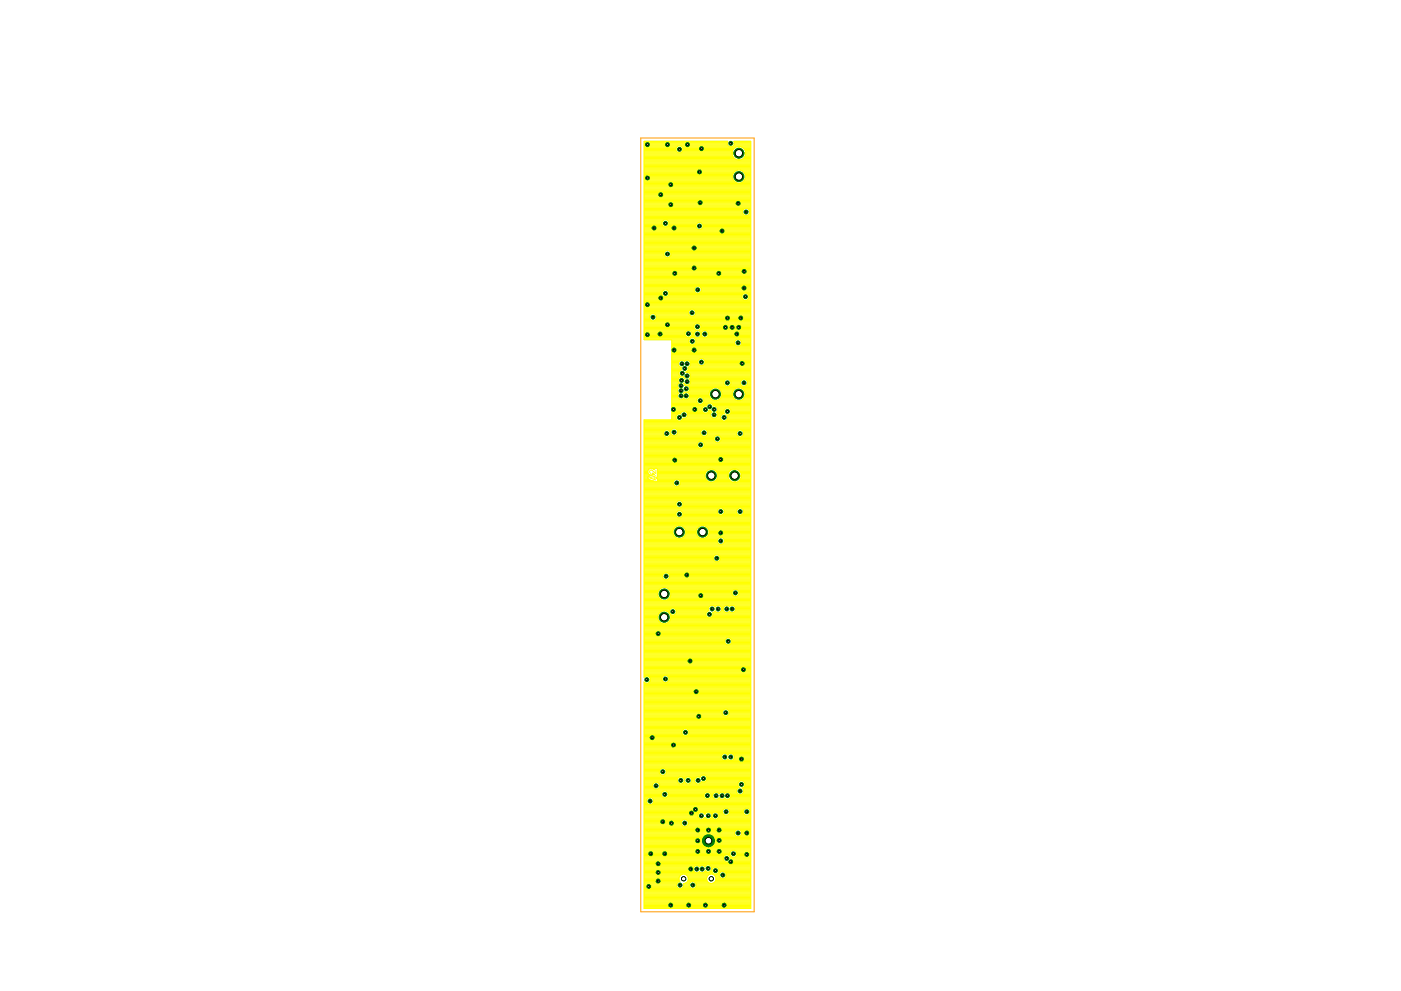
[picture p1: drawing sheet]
<svg xmlns="http://www.w3.org/2000/svg" width="420mm" height="297mm" viewBox="0 0 420 297" stroke-linecap="round" stroke-linejoin="round" font-family="sans-serif">
<path d="M196.2 142.7v1M196.7 140.9v1l-1.1-.9a.52 .52 0 0 0-.8 .2 .52 .52 0 0 0 .4 .7M196.7 142.6l-1.9 .6 1.9 .6" fill="none" stroke="#ff0" stroke-width=".3"/>
<g fill="none" stroke="#ff0" stroke-width=".32">
<path d="M193.2 44h9.8M193.2 43.7h25.3M193.2 46.1h31.9M193.2 51h31.9M193.2 59.8h31.9M193.2 59.6h31.9M193.2 59.3h31.9M193.2 59h31.9M193.2 58.8h31.9M193.2 58.5h31.9M193.2 58.2h31.9M193.2 58h31.9"/>
<path d="M193.2 57.7h31.9M193.2 57.4h31.9M193.2 57.1h31.9M193.2 56.9h31.9M193.2 56.6h31.9M193.2 56.3h31.9M193.2 56.1h31.9M193.2 55.8h31.9M193.2 55.5h31.9M193.2 55.3h31.9M193.2 55h31.9M193.2 54.7h27.7"/>
<path d="M193.2 54.5h27.2M193.2 54.2h26.9M193.2 53.9h26.7M193.2 53.7h26.6M193.2 53.4h26.5M193.2 53.1h26.4M193.2 52.9h26.4M193.2 52.6h26.4M193.2 52.3h26.5M193.2 52h26.7M193.2 51.8h26.8M193.2 51.5h27.1"/>
<path d="M193.2 51.2h27.4M193.2 50.7h31.9M193.2 50.4h31.9M193.2 50.2h31.9M193.2 49.9h31.9M193.2 49.6h31.9M193.2 49.4h31.9M193.2 49.1h31.9M193.2 48.8h31.9M193.2 48.6h31.9M193.2 48.3h31.9M193.2 48h31.9"/>
<path d="M193.2 47.8h27.5M193.2 47.5h27.1M193.2 47.2h26.8M193.2 46.9h26.6M193.2 46.7h26.5M193.2 46.4h26.4M193.2 45.9h28.2M193.2 45.6h10M193.2 45.3h9.7M193.2 45.1h9.5M193.2 44.8h9.5M193.2 44.5h9.5"/>
<path d="M193.2 44.3h9.6M193.2 43.5h25M193.2 43.2h24.9M193.2 42.9h24.9M193.2 42.7h24.9M203.3 43.7l-.6 .6M204.2 43.7l.6 .6v.9l-.6 .6h-.9l-.6-.6v-.9M204.4 45.6h15.2M204.5 44h16.4M204.7 45.3h14.9M204.8 44.3h15.6M204.8 45.1h14.9"/>
<path d="M204.8 44.8h15.1M204.8 44.5h15.3M218.7 44l-.6-.6 .2-1h-25.1v59.4h8.1l.2 .2v23.7l-.2 .1M219.5 46.1h.1M219.5 46.1l.5 1.1M219.6 44l.6-.6-.2-1h5.1v229.9h-31.9v-67.9l.3 .4h.9l.6-.6v-.9l-.6-.6h-.9l-.3 .3v-77.2h9.7M219.6 45.3l-.1 .5h4.1v-.5M219.6 45.3l.7-1 1.1-.4v4.1l-.8-.2M219.6 52.5a1.99 1.99 0 0 0 2 2.4 1.99 1.99 0 0 0 1.9-2.4M219.9 43.7h5.2M219.9 51.8l-.3 .7M220 47.2l.3 .3"/>
<path d="M220.1 43.5h5M220.2 43.2h4.9M220.2 42.9h4.9M220.2 42.7h4.9M220.3 47.5l.3 .3M221.2 51l-.7 .3-.6 .5M221.4 44h.3M221.4 47.8h.3M221.4 47.5h.3M221.4 47.2h.3M221.4 46.9h.3M221.4 46.7h.3"/>
<path d="M221.4 46.4h.3M221.4 45.6h.3M221.4 45.3h.3M221.4 45.1h.3M221.4 44.8h.3M221.4 44.5h.3M221.4 44.3h.3M221.7 43.9v4.1M221.7 43.9h.1M221.7 48h.1M221.7 45.9h3.4M221.8 43.9l1.1 .4 .7 1"/>
<path d="M222 51l1.2 .8 .3 .7M222.3 44h2.8M222.3 54.7h2.8M222.5 47.8h2.6M222.6 51.2h2.5M222.8 44.3h2.3M222.8 54.5h2.3M222.9 47.5l-1.1 .5M222.9 47.5h2.2M222.9 51.5h2.2M223.1 54.2h2M223.1 44.5h2"/>
<path d="M223.2 47.2l-.3 .3M223.2 51.8h1.9M223.2 47.2h1.9M223.3 53.9h1.8M223.3 44.8h1.8M223.4 52h1.7M223.4 46.9h1.7M223.4 53.7h1.7M223.5 52.3h1.6M223.5 45.1h1.6M223.5 46.7h1.6M223.5 53.4h1.6"/>
<path d="M223.5 53.1h1.6M223.5 52.9h1.6M223.5 52.6h1.6M223.6 45.3h1.5M223.6 46.4h1.5M223.6 45.6h1.5M223.6 46.1l-.4 1.1M223.6 46.1h.1M193.2 62.5h31.9M193.2 64.7h31.9M193.2 75.1h31.9M193.2 77.3h31.9"/>
<path d="M193.2 79.9h31.9M193.2 79.7h31.9M193.2 79.4h31.9M193.2 79.1h31.9M193.2 78.9h31.9M193.2 78.6h31.9M193.2 78.3h31.9M193.2 78.1h31.9M193.2 77.8h31.9M193.2 77.5h31.9M193.2 77h6.3M193.2 76.7h6.1"/>
<path d="M193.2 76.5h5.9M193.2 76.2h5.9M193.2 75.9h5.9M193.2 75.6h6M193.2 75.4h6.3M193.2 74.8h31.9M193.2 74.6h31.9M193.2 74.3h31.9M193.2 74h31.9M193.2 73.8h31.9M193.2 73.5h31.9M193.2 73.2h31.9"/>
<path d="M193.2 73h31.9M193.2 72.7h31.9M193.2 72.4h31.9M193.2 72.2h31.9M193.2 71.9h31.9M193.2 71.6h31.9M193.2 71.4h31.9M193.2 71.1h31.9M193.2 70.8h31.9M193.2 70.5h31.9M193.2 70.3h31.9M193.2 70h31.9"/>
<path d="M193.2 69.7h31.9M193.2 69.5h31.9M193.2 69.2h31.9M193.2 68.9h31.9M193.2 68.7h16M193.2 68.4h15.7M193.2 68.1h15.5M193.2 67.9h5.8M193.2 67.6h5.6M193.2 67.3h5.3M193.2 67.1h5.3M193.2 66.8h5.3"/>
<path d="M193.2 66.5h5.3M193.2 66.3h5.6M193.2 66h5.8M193.2 65.7h31.9M193.2 65.5h31.9M193.2 65.2h31.9M193.2 64.9h31.9M193.2 64.4h29.9M193.2 64.1h29.6M193.2 63.9h29.5M193.2 63.6h29.5M193.2 63.3h29.5"/>
<path d="M193.2 63.1h29.6M193.2 62.8h29.8M193.2 62.3h31.9M193.2 62h31.9M193.2 61.7h31.9M193.2 61.4h31.9M193.2 61.2h31.9M193.2 60.9h31.9M193.2 60.6h31.9M193.2 60.4h31.9M193.2 60.1h31.9M198.5 66.5v.9l.6 .6h.9l.6-.6v-.9"/>
<path d="M198.5 66.5l.6-.6h.9l.6 .6M199.7 75.1l-.6 .6v.9l.6 .6M200.1 66h25M200.1 67.9h8.6M200.4 66.3h24.7M200.4 67.6h8.3M200.6 75.1l.6 .6v.9l-.6 .6M200.6 67.3h8.1M200.6 67.1h8.4M200.6 66.8h8.6M200.6 66.5h24.5M200.8 77h24.3"/>
<path d="M200.9 75.4h24.2M201.1 76.7h24M201.2 75.6h23.9M201.2 76.5h23.9M201.2 76.2h23.9M201.2 75.9h23.9M208.7 67.3l.6-.6h.9l.6 .6M208.7 67.3v.9M208.7 68.2l.6 .6h.9l.6-.6M210.3 68.7h14.8M210.3 66.8h14.8M210.6 67.1h14.5"/>
<path d="M210.6 68.4h14.5M210.8 67.3v.9M210.8 68.1h14.3M210.8 67.9h14.3M210.8 67.6h14.3M210.8 67.3h14.3M223.3 62.5l-.6 .6v.9l.6 .6M224.2 62.5l.6 .6v.9l-.6 .6M224.4 64.4h.7M224.5 62.8h.6M224.7 64.1h.4M224.7 63.1h.4"/>
<path d="M224.8 63.9h.3M224.8 63.6h.3M224.8 63.3h.3M193.2 86.9h15M193.2 96.8h31.9M193.2 99h31.9M193.2 85.9h31.9M193.2 99.8h12.2M193.2 99.5h12.3M193.2 99.3h12.6M193.2 98.7h15.2M193.2 98.4h15"/>
<path d="M193.2 98.2h14.9M193.2 97.9h14.9M193.2 97.6h14.9M193.2 97.4h15M193.2 97.1h15.3M193.2 96.6h31.9M193.2 96.3h31.9M193.2 96h2.1M193.2 95.8h1.8M193.2 95.5h1.6M193.2 95.2h1.6M193.2 95h1.6"/>
<path d="M193.2 94.7h1.6M193.2 94.4h1.8M193.2 94.1h2.1M193.2 93.9h13.3M193.2 93.6h13.3M193.2 93.3h13.3M193.2 93.1h13.5M193.2 92.8h13.8M193.2 92.5h31.9M193.2 92.3h31.9M193.2 92h31.9M193.2 91.7h31.9"/>
<path d="M193.2 91.5h31.9M193.2 91.2h31.9M193.2 90.9h31.9M193.2 90.7h31.9M193.2 90.4h31.9M193.2 90.1h31.9M193.2 89.9h29.8M193.2 89.6h29.5M193.2 89.3h29.3M193.2 89.1h29.3M193.2 88.8h5.7M193.2 88.5h5.5"/>
<path d="M193.2 88.3h5.3M193.2 88h5.3M193.2 87.7h5.3M193.2 87.5h5.4M193.2 87.2h5.6M193.2 86.7h15M193.2 86.4h15.1M193.2 86.1h15.3M193.2 85.6h31.9M193.2 85.3h31.9M193.2 85h31.9M193.2 84.8h31.9"/>
<path d="M193.2 84.5h31.9M193.2 84.2h31.9M193.2 84h31.9M193.2 83.7h31.9M193.2 83.4h31.9M193.2 83.2h31.9M193.2 82.9h31.9M193.2 82.6h31.9M193.2 82.4h31.9M193.2 82.1h31.9M193.2 81.8h31.9M193.2 81.6h31.9"/>
<path d="M193.2 81.3h31.9M193.2 81h31.9M193.2 80.8h31.9M193.2 80.5h31.9M193.2 80.2h31.9M194.8 95.5v-.9l.6-.6h.9l.6 .6v.9M194.8 95.5l.6 .6h.9l.6-.6M196.4 96h28.7M196.4 94.1h10.1M196.6 95.8h28.5M196.7 94.4h10.1M196.9 95.5h28.2"/>
<path d="M196.9 95.2h28.2M196.9 95h28.2M196.9 94.7h10.1M199.1 86.9l-.6 .6M200 86.9l.6 .6v.9l-.6 .6h-.9l-.6-.6v-.9M200.2 88.8h22.3M200.3 87.2h7.9M200.5 88.5h22M200.6 87.5h7.8M200.6 88.3h22.2M200.6 88h22.4M200.6 87.7h8"/>
<path d="M206 99l-.6 .6v.9l.6 .6h.9l.6-.6v-.9l-.6-.6M206.5 94.2v-.9l.6-.6h.9l.6 .6v.9M206.5 94.2l.6 .6h.9l.6-.6M207.2 99.3h1.4M207.4 99.5h.9M207.5 99.8h.6M208.1 94.7h17M208.1 92.8h17M208.4 94.4h16.7M208.4 93.1h16.7M208.6 94.1h16.5M208.6 93.9h16.5"/>
<path d="M208.6 93.6h16.5M208.6 93.3h16.5M208.7 96.9l-.6 .6v.9l.6 .6M208.8 85.8l-.6 .6v.9l.6 .6h.9l.6-.6v-.9l-.6-.6M209.6 96.9l.6 .6v.9l-.6 .6M209.8 99.3h1M209.8 97.1h15.3M209.9 98.7h15.2M209.9 87.7h15.2M210 86.1h15.1M210 99.5h.5M210.1 97.4h15"/>
<path d="M210.1 98.4h15M210.2 87.5h14.9M210.2 99.8h.1M210.2 98.2h14.9M210.2 97.9h14.9M210.2 97.6h14.9M210.3 86.4h14.8M210.3 86.9h14.8M210.3 87.2h14.8M210.3 86.7h14.8M212 99.3h13.1M212.2 99.5h12.9"/>
<path d="M212.4 99.8h12.7M224.1 88h1M224.1 89.9h1M224.4 88.3h.7M224.4 89.6h.7M224.6 89.3h.5M224.6 89.1h.5M224.6 88.8h.5M224.6 88.5h.5M193.2 101.7h13.6M193.2 101.4h13.8M193.2 101.1h15.5"/>
<path d="M193.2 100.9h12.6M193.2 100.6h12.3M193.2 100.3h12.2M193.2 100.1h12.2M201.4 101.9h5.2M201.5 103.8h23.6M201.5 112.9h3.5v.2M201.5 119.6h7.5M201.5 119.9h7.5M201.5 119.4h2M201.5 119.1h1.7M201.5 118.8h1.7"/>
<path d="M201.5 118.6h1.7M201.5 118.3h1.7M201.5 118h1.9M201.5 117.8h1.9M201.5 117.5h1.7M201.5 117.2h1.7M201.5 116.9h1.7M201.5 116.7h1.7M201.5 116.4h2M201.5 116.1h1.8M201.5 115.9h1.7M201.5 115.6h1.7"/>
<path d="M201.5 115.3h1.7M201.5 115.1h1.8M201.5 114.8h2.1M201.5 114.5h2M201.5 114.3h1.8M201.5 114h1.8M201.5 113.7h1.8M201.5 113.5h2M201.5 113.2h2.2M201.5 112.7h2.4M201.5 112.4h2.2M201.5 112.1h2.1"/>
<path d="M201.5 111.9h2.1M201.5 111.6h2.1M201.5 111.3h2.2M201.5 111.1h2.5M201.5 110.5h2.8M201.5 110.3h2.8M201.5 110h2.4M201.5 109.7h2.2M201.5 109.5h2M201.5 109.2h2M201.5 108.9h2M201.5 108.6h2"/>
<path d="M201.5 108.4h2.2M201.5 108.1h2.5M201.5 107.8h8.1M201.5 107.6h8.3M201.5 107.3h23.6M201.5 107h23.6M201.5 106.8h23.6M201.5 106.5h23.6M201.5 106.2h23.6M201.5 106h23.6M201.5 105.7h23.6M201.5 105.4h23.6"/>
<path d="M201.5 105.2h23.6M201.5 104.9h23.6M201.5 104.6h23.6M201.5 104.4h23.6M201.5 104.1h23.6M201.5 103.5h19.2M201.5 103.3h5.6M201.5 103h5.4M201.5 102.7h5.1M201.5 102.5h5.1M201.5 102.2h5.1M203.2 116.7v.9l.3 .3-.3 .3v.9l.6 .6"/>
<path d="M203.5 108.6v.9M203.5 109.5l.8 .6v.7h-2.8M204 112.9l-.7 .7v.8l.4 .3-.5 .5v.9l.3 .3-.3 .3M204.2 110.8l-.6 .7v.8l.6 .6M204.9 112.9l.6 .7M205 119.4l-.3 .3M205 119.4l.4 .3M205 119.4h.1M205 114.9h.1M205 114.9l.6 .5M205 108.1h.5M205.1 113.2h.1"/>
<path d="M205.1 117.8h.1M205.2 115.1h.1M205.3 117.5l-.3 .4zM205.3 115.3h.2M205.4 113.5h.1M205.7 111.6h19.4M206 111.3h19.1M206.2 117.6l.6 .6v.9l-.6 .6M206.2 111.1h18.9M206.2 115.5l.7 .6v.8M206.2 117.6h-.8M206.3 117.5h6.4"/>
<path d="M206.4 110.8h18.7M206.4 117.8h6.2M206.4 115.6h11.1M206.4 110.5h18.7M206.4 110.3h18.7M206.5 119.4h2.8M206.6 102.7v-.8l.6-.7h.9l.6 .7v.8M206.6 102.7l.6 .6h.9l.6-.6M206.6 117.2h6.2M206.6 115.3h10.7M206.6 110h18.5M206.6 108.1h2.7"/>
<path d="M206.7 118h5.9M206.7 115.9h18.4M206.7 111.9h18.4M206.8 113.5h18.3M206.8 119.1h2.7M206.8 118.8h5.9M206.8 118.6h5.8M206.8 118.3h5.8M206.9 116.9l-.7 .7M206.9 116.9h6.1M206.9 116.7h6.4M206.9 116.4h6.8"/>
<path d="M206.9 116.1h18.2M206.9 115.1h10.2M206.9 113.7h10.8M206.9 109.7h18.2M206.9 108.4h2.4M207 112.1h18.1M207 113.2h18.1M207.1 109.5l-.7 .6v.8l-.7 .6 .8 .1 .6 .6v.9l-.4 .4 .4 .5v.8l-.6 .6-1.2 .1-.3-.6M207.1 108.6l-.6-.6h-.9l-.3 .4-.4-.4h-.8l-.6 .6M207.1 112.9h18M207.1 108.6v.9M207.1 114.8h10"/>
<path d="M207.1 114.5h10M207.1 114.3h10M207.1 114h10.3M207.1 112.7h18M207.1 112.4h18M207.1 109.5h2.7M207.1 109.2h2.4M207.1 108.9h2.2M207.1 108.6h2.2M207.1 100.9h1.3M207.4 100.6h.7M207.5 100.3h.6"/>
<path d="M207.5 100.1h.6M208.1 103.3h12.3M208.2 101.4h16.9M208.4 103h11.9M208.5 101.7h16.6M208.7 102.7h11.6M208.7 102.5h11.6M208.7 102.2h11.7M208.7 101.9h12M209 119.7v.8l.6 .6h.8l.7-.6v-.8M209 119.7l.6-.7h.8l.7 .7M209.3 108.1l.6-.6h.9l.6 .6"/>
<path d="M209.3 108.1v.9M209.3 109l.6 .6h.9l.6-.6M209.7 101.1h1.2M209.9 100.9h.7M210.2 100.6h.1M210.2 100.3h.1M210.2 100.1h.1M210.5 119.1h2.4M210.8 119.4h2.2M210.9 107.6h14.2M210.9 109.5h14.2M211 119.6h2.3"/>
<path d="M211.1 119.9h2.6M211.1 107.8h14M211.2 109.2h13.9M211.4 108.1v.9M211.4 108.9h13.7M211.4 108.6h13.7M211.4 108.4h13.7M211.4 108.1h13.7M211.9 101.1h13.2M212.1 100.9h13M212.4 100.6h12.7M212.4 100.3h12.7"/>
<path d="M212.4 100.1h12.7M212.6 117.8v.7M212.6 117.8a1.98 1.98 0 0 1 2-1.6 1.98 1.98 0 0 1 1.9 1.6M212.6 118.5a1.98 1.98 0 0 0 2 1.6 1.98 1.98 0 0 0 1.9-1.6M215.4 119.9h5.3M215.5 116.4h5.2M215.8 119.6h4.5M215.9 116.7h4.4M216.1 119.4h3.9M216.1 116.9h3.9M216.3 119.1h3.5M216.3 117.2h3.5"/>
<path d="M216.4 118.8h3.3M216.4 117.5h3.3M216.5 118.6h3.1M216.5 117.8v.7M216.5 118.3h3.1M216.5 118h3.1M216.5 117.8h3.1M218.6 113.7h4M218.8 115.6h3.7M218.9 114h3.5M219 115.3h3.2M219.2 114.3h2.9"/>
<path d="M219.2 115.1h2.9M219.2 114.8h2.9M219.2 114.5h2.9M219.6 117.8a1.98 1.98 0 0 1 2-1.6 1.98 1.98 0 0 1 1.9 1.6M219.6 118.5a1.98 1.98 0 0 0 2 1.6 1.98 1.98 0 0 0 1.9-1.6M219.6 117.8v.7M220.9 101.7l-.6 .6v.9l.6 .6M221.8 101.7l.6 .6v.9l-.6 .6M222 103.5h3.1M222 101.9h3.1M222.3 103.3h2.8M222.3 102.2h2.8"/>
<path d="M222.4 103h2.7M222.4 102.7h2.7M222.4 102.5h2.7M222.4 119.9h2.7M222.5 116.4h2.6M222.8 119.6h2.3M222.8 116.7h2.3M223.1 119.4h2M223.1 116.9h2M223.3 119.1h1.8M223.3 117.2h1.8M223.4 118.8h1.7"/>
<path d="M223.4 117.5h1.7M223.5 117.8v.7M223.5 118.6h1.6M223.5 118.3h1.6M223.5 118h1.6M223.5 117.8h1.6M223.6 113.7h1.5M223.7 115.6h1.4M223.9 114h1.2M224 115.3h1.1M224.1 114.3h1M224.2 115.1h.9"/>
<path d="M224.2 114.8h.9M224.2 114.5h.9M193.2 132.2h21.2M193.2 134.4h31.9M193.2 128.5h31.9M193.2 130.6h6M193.2 139.7h31.9M193.2 139.5h31.9M193.2 139.2h31.9M193.2 138.9h31.9M193.2 138.7h31.9M193.2 138.4h31.9"/>
<path d="M193.2 138.1h31.9M193.2 137.9h31.9M193.2 137.6h31.9M193.2 137.3h31.9M193.2 137.1h31.9M193.2 136.8h31.9M193.2 136.5h31.9M193.2 136.3h31.9M193.2 136h31.9M193.2 135.7h31.9M193.2 135.5h31.9M193.2 135.2h31.9"/>
<path d="M193.2 134.9h31.9M193.2 134.7h31.9M193.2 134.1h16.2M193.2 133.9h15.9M193.2 133.6h15.9M193.2 133.3h15.9M193.2 133.1h15.9M193.2 132.8h16M193.2 132.5h16.2M193.2 132h20.9M193.2 131.7h20.9M193.2 131.4h20.9"/>
<path d="M193.2 131.2h20.9M193.2 130.9h6.3M193.2 130.4h5.7M193.2 130.1h5.7M193.2 129.8h5.7M193.2 129.6h5.7M193.2 129.3h5.9M193.2 129h6.2M193.2 128.8h8.3M193.2 128.2h31.9M193.2 128h31.9M193.2 127.7h31.9"/>
<path d="M193.2 127.4h31.9M193.2 127.1h31.9M193.2 126.9h31.9M193.2 126.6h31.9M193.2 126.3h31.9M193.2 126.1h10M198.9 130.4v-.9l.6-.6h.9l.6 .6v.9M198.9 130.4l.6 .6h.9l.6-.6M200.5 130.9h13.8M200.5 129h.7M200.8 130.6h9.8M200.8 129.3h.3"/>
<path d="M201 130.4h.5M201 130.1h.3M201 129.8h.1M201 129.6h.1M201.5 125.5h1.2M201.5 125.3h1.2M201.5 125h1.2M201.5 124.7h1.2M201.5 124.5h1.4M201.5 124.2h1.7M201.5 123.9h2.6M201.5 123.7h2.9"/>
<path d="M201.5 123.4h3.1M201.5 123.1h9M201.5 122.9h9M201.5 122.6h9M201.5 122.3h9M201.5 122h9.3M201.5 121.8h9.6M201.5 121.5h10.3M201.5 121.2h10.5M201.5 121h7.9M201.5 120.7h7.6M201.5 120.4h7.5"/>
<path d="M201.5 120.2h7.5M201.7 128.5l-.6 .6v.9l.6 .6M202.6 128.5l.6 .6v.9l-.6 .6M202.7 124.7l.6-.6h.8l.6-.8h.9l.6 .6v.9l-.6 .6h-.8l-.6 .8h-.9l-.6-.6zM202.8 130.4h7.5M202.9 128.8h7.8M203.1 130.1h7M203.1 129h7.3M203.2 129.8h6.9M203.2 129.6h6.9M203.2 129.3h6.9M204.3 126.1h12.3"/>
<path d="M204.6 125.8h11.7M204.8 125.5h11.3M205.7 123.4h5M205.7 125.3h7.9M206 123.7h5M206 125h7.3M206.2 124.7h6.9M206.2 124.5h6.9M206.2 124.2h6.9M206.2 123.9h6.9M209.7 132.3l-.6 .6v.9l.6 .6M210.5 122.3l.6-.6h.7l.6-.8h.9l.6 .8h.7l.6 .6v.9l-.4 .3 .4 .4v.9"/>
<path d="M210.5 122.3v.9l.6 .6h.9l.6-.8h.5l.4 .5-.4 .4v.9M210.5 132.3l.7 .6v.9l-.7 .6M210.6 121h1.7M210.8 132.5h3.9M210.8 134.1h14.3M210.9 120.7h14.2M211 132.8h14.1M211.1 120.4h14M211.1 120.2h14M211.1 133.9h14M211.2 133.6h13.9M211.2 133.3h13.9"/>
<path d="M211.2 133.1h13.9M211.7 128.8h13.4M211.8 130.6h2.8M211.9 129h9.5M212 130.4h8.9M212.2 123.7h1.2M212.2 129.3h8.9M212.2 130.1h8.7M212.2 129.8h8.7M212.2 129.6h8.7M212.4 123.4h.9M212.6 123.1h.5"/>
<path d="M213.1 124.8l.6 .6h.9l.6-.6M213.4 121h11.7M213.7 121.2h11.4M213.9 121.5h11.2M214.1 132v-.9l.6-.6h.9l.6 .6v.9M214.1 132l.6 .6h.9l.6-.6M214.7 121.8h10.4M214.7 125.3h1.4M215 123.7h2.1M215 122h10.1M215 125h1.1M215 123.4h2.1"/>
<path d="M215.2 124.7h.9M215.2 124.5h1.1M215.2 124.2h1.4M215.2 123.9h2.1M215.2 123.1h1.9M215.2 122.9h1.9M215.2 122.6h2.2M215.2 122.3h2.5M215.7 132.5h9.4M215.8 130.6h5.4M215.9 132.2h9.2M216 130.9h5.4"/>
<path d="M216.2 132h8.9M216.2 131.7h8.9M216.2 131.4h8.9M216.2 131.2h8.9M217.1 122.9l.6-.6h.9l.6 .6v.9l-.6 .6h-.7l.3 .3v.9l-.6 .6h-.9l-.6-.6v-.9l.6-.6h.7l-.3-.3zM217.7 126.1h7.4M218 125.8h7.1M218 124.5h7.1M218.2 125.5h6.9M218.2 125.3h6.9M218.2 125h6.9M218.2 124.7h6.9"/>
<path d="M218.6 122.3h6.5M218.8 124.2h6.3M218.9 122.6h6.2M219.1 123.9h6M219.2 122.9h5.9M219.2 123.7h5.9M219.2 123.4h5.9M219.2 123.1h5.9M220.9 130.4v-.9l.6-.6h.9l.6 .6v.9M220.9 130.4l.6 .6h.9l.6-.6M222.5 130.9h2.6M222.5 129h2.6"/>
<path d="M222.7 130.6h2.4M222.8 129.3h2.3M223 130.4h2.1M223 130.1h2.1M223 129.8h2.1M223 129.6h2.1M193.2 140.5h1.5M193.2 142.7h1.5M193.2 144.6h8.7M193.2 142.4h1.9M193.2 159.9h8.6M193.2 159.6h8.6"/>
<path d="M193.2 159.3h8.6M193.2 159.1h8.6M193.2 158.8h8.7M193.2 158.5h8.8M193.2 158.3h9M193.2 158h9.3M193.2 157.7h9.7M193.2 157.5h31.9M193.2 157.2h31.9M193.2 156.9h31.9M193.2 156.6h31.9M193.2 156.4h31.9"/>
<path d="M193.2 156.1h31.9M193.2 155.8h31.9M193.2 155.6h31.9M193.2 155.3h31.9M193.2 155h10M193.2 154.8h9.7M193.2 154.5h9.5M193.2 154.2h9.5M193.2 154h9.5M193.2 153.7h9.5M193.2 153.4h9.8M193.2 153.2h10"/>
<path d="M193.2 152.9h21.9M193.2 152.6h22.2M193.2 152.4h22.4M193.2 152.1h10M193.2 151.8h9.8M193.2 151.6h9.5M193.2 151.3h9.5M193.2 151h9.5M193.2 150.7h9.5M193.2 150.5h9.7M193.2 150.2h10M193.2 149.9h31.9"/>
<path d="M193.2 149.7h31.9M193.2 149.4h31.9M193.2 149.1h31.9M193.2 148.9h31.9M193.2 148.6h31.9M193.2 148.3h31.9M193.2 148.1h31.9M193.2 147.8h31.9M193.2 147.5h31.9M193.2 147.3h31.9M193.2 147h31.9M193.2 146.7h31.9"/>
<path d="M193.2 146.5h31.9M193.2 146.2h31.9M193.2 145.9h31.9M193.2 145.6h9.2M193.2 145.4h8.9M193.2 145.1h8.7M193.2 144.8h8.7M193.2 144.3h3.2M193.2 144h2.4M193.2 143.8h1.5M193.2 143.5h1.2M193.2 143.2h1.1"/>
<path d="M193.2 143h1.2M193.2 142.2h1.4M193.2 141.9h1.2M193.2 141.6h1.1M193.2 141.4h1.1M193.2 141.1h1.1M193.2 140.8h1.2M193.2 140.3h31.9M193.2 140h31.9M194.2 143.2h.1M194.3 143.2l.1 .4M194.3 141.1v.6l.4 .6"/>
<path d="M194.4 142.9l-.2 .3M194.4 143.6v.1M194.4 143.7l.4 .1M194.4 142.8h.1M194.6 140.6a1.09 1.09 0 0 1 1.6 .2l.3-.4h.4l.3 .3v1.2M194.6 140.6h.1M194.6 140.6l-.3 .5M194.7 142.3h.1M194.7 142.3l.4 .1M194.8 143.8h.1M194.8 142.7h.1M194.8 142.7l-.4 .1"/>
<path d="M195.4 142.4h.1M195.7 142.2h.5M195.8 141.8v.1M195.8 141.8l.4 .4-1.4 .5M195.8 141.9l-.1 .4-.6 .1M195.8 141.9h.1M195.9 140.5h.1M195.9 140.5h.4M196.7 143.2h14.8M197 144.3h4.9M197.1 140.5h22.9M197.1 143.5h14.5"/>
<path d="M197.1 143h14.3M197.2 142.4h14.2M197.2 144h5M197.2 142.2h14.2M197.2 141.9v.2M197.2 142.1l.1 .5M197.2 141.9h14.3M197.2 141.6h14.4M197.2 141.4h14.6M197.2 141.1h14.8M197.2 140.8h15.2M197.2 142.7h14.2"/>
<path d="M197.2 143.8h5.2M197.3 142.6l-.6 .5 .6 .7-.2 .4-.4 .2-1.9-.6M201.8 159.9a1.98 1.98 0 0 0 1.9 1.6 1.98 1.98 0 0 0 2-1.6M201.9 144.3l.6-.6h.9l.6 .6M201.9 144.3v.9M201.9 145.2l.6 .6h.9l.6-.6M202.7 151.6v-.9l.6-.6h.9l.6 .6v.9M202.7 153.7v.9M202.7 153.7l.6-.6h.9l.6 .6M202.7 154.6l.6 .6h.9l.6-.6M202.7 151.6l.6 .6h.9l.6-.6M203.5 143.8h8.3"/>
<path d="M203.5 145.6h21.6M203.8 144h8.2M203.8 145.4h21.3M204 144.3v.9M204 144.6h15.9M204 145.1h21.1M204 144.8h21.1M204 144.3h8.4M204.3 153.2h10.8M204.3 152.1h20.8M204.3 150.2h20.8M204.3 155h20.8"/>
<path d="M204.6 157.7h5.3M204.6 153.4h10.5M204.6 151.8h20.5M204.6 150.5h20.5M204.6 154.8h20.5M204.8 153.7v.9M204.8 154.5h20.3M204.8 154.2h10.8M204.8 154h10.5M204.8 153.7h10.3M204.8 151.6h20.3M204.8 151.3h20.3"/>
<path d="M204.8 151h20.3M204.8 150.7h20.3M205 158h4.5M205.3 158.3h3.9M205.4 158.5h3.6M205.5 158.8h3.4M205.7 159.1h3.1M205.7 159.1v.8M205.7 159.1a1.99 1.99 0 0 0-2.4-1.6 1.99 1.99 0 0 0-1.5 2.4M205.7 159.9h3.1M205.7 159.6h3.1M205.7 159.3h3.1"/>
<path d="M208.8 159.9a1.99 1.99 0 0 1 1.9-2.4 1.99 1.99 0 0 1 2 2.4M208.8 159.9a2 2 0 0 0 1.9 1.6 2 2 0 0 0 2-1.6M211.4 143l.3 .7 .5 .5 .7 .3M211.5 157.7h13.6M212 158h13.1M212.2 158.3h12.9M212.4 158.5h12.7M212.5 158.8h12.6M212.7 159.1h12.4M212.7 159.9h12.4M212.7 159.6h12.4M212.7 159.3h12.4"/>
<path d="M212.9 140.6a1.99 1.99 0 0 0-1.5 2.4M213.7 140.6l1.3 .9 .3 .7M214.2 140.8h5M214.2 144.3h5M214.6 141.1h4.3M214.6 144h4.3M214.9 141.4h3.8M214.9 143.8h3.8M215 141.6h3.5M215.1 143.5h3.4M215.1 152.9l.6-.6h.9l.6 .6M215.1 152.9v.9l.6 .6h.9l.6-.6v-.9"/>
<path d="M215.2 143.2h3.2M215.2 141.9h3.2M215.3 142.7h4.9M215.3 142.2v.8M215.3 143l-.3 .7-1.3 .8M215.3 142.4h9.8M215.3 143h3M215.3 142.2h3M216.7 152.4h4.7M216.7 154.2h4.7M216.9 152.6h4.3M217 154h4.1"/>
<path d="M217.2 153.7h3.7M217.2 153.4h3.7M217.2 153.2h3.7M217.2 152.9h3.7M218.3 142.7h4.1M218.3 142.7v.1M218.3 142.8l.2 .7M218.5 141.6l.5-.6 1.2-.5v4.1l-1.2-.4-.5-.7M218.5 141.6l-.2 .8M220.2 140.5h.3M220.2 144.6h.3M220.2 144.3h.3"/>
<path d="M220.2 144h.3M220.2 143.8h.3M220.2 143.5h.3M220.2 143.2h.3M220.2 143h.3M220.2 142.2h.3M220.2 141.9h.3M220.2 141.6h.3M220.2 141.4h.3M220.2 141.1h.3M220.2 140.8h.3M220.5 140.5h.1"/>
<path d="M220.5 142.7h4.6M220.5 144.6h.1M220.5 140.5v4.1M220.5 140.5l.8 .3 .8 .8M220.7 140.5h4.4M220.7 144.6h4.4M220.9 152.9v.9l.6 .6h.9l.6-.6v-.9M220.9 152.9l.6-.6h.9l.6 .6M221.4 140.8h3.7M221.4 144.3h3.7M221.7 144h3.4M221.7 141.1h3.4"/>
<path d="M222 143.8h3.1M222 141.4h3.1M222.1 141.6l.3 .8M222.1 143.5l-.8 .9-.8 .2M222.1 143.5h3M222.1 141.6h3M222.2 141.9h2.9M222.3 143.2h2.8M222.3 143.2l-.2 .3M222.3 143h2.8M222.3 142.2h2.8M222.4 142.7v.1"/>
<path d="M222.4 142.8l-.1 .4M222.5 152.4h2.6M222.5 154.2h2.6M222.7 152.6h2.4M222.8 154h2.3M223 153.7h2.1M223 153.4h2.1M223 153.2h2.1M223 152.9h2.1M193.2 166.3h31.9M193.2 171.7h31.9M193.2 173.8h31.9"/>
<path d="M193.2 180h31.9M193.2 179.7h5M193.2 179.4h4.7M193.2 179.2h4.4M193.2 178.9h4.3M193.2 178.6h4.2M193.2 178.4h4.1M193.2 178.1h4.1M193.2 177.8h4.1M193.2 177.6h4.1M193.2 177.3h4.2M193.2 177h4.3"/>
<path d="M193.2 176.8h4.5M193.2 176.5h4.8M193.2 176.2h5.3M193.2 176h31.9M193.2 175.7h31.9M193.2 175.4h31.9M193.2 175.2h31.9M193.2 174.9h31.9M193.2 174.6h31.9M193.2 174.3h31.9M193.2 174.1h31.9M193.2 173.5h5.9"/>
<path d="M193.2 173.3h5.6M193.2 173h5.5M193.2 172.7h5.5M193.2 172.5h5.5M193.2 172.2h5.6M193.2 171.9h5.9M193.2 171.4h31.9M193.2 171.1h31.9M193.2 170.9h31.9M193.2 170.6h31.9M193.2 170.3h31.9M193.2 170.1h31.9"/>
<path d="M193.2 169.8h31.9M193.2 169.5h31.9M193.2 169.2h31.9M193.2 169h31.9M193.2 168.7h31.9M193.2 168.4h31.9M193.2 168.2h21.1M193.2 167.9h20.9M193.2 167.6h20.7M193.2 167.4h20.7M193.2 167.1h20.7M193.2 166.8h20.8"/>
<path d="M193.2 166.6h21M193.2 166h31.9M193.2 165.8h31.9M193.2 165.5h31.9M193.2 165.2h31.9M193.2 165h31.9M193.2 164.7h31.9M193.2 164.4h31.9M193.2 164.1h31.9M193.2 163.9h31.9M193.2 163.6h31.9M193.2 163.3h31.9"/>
<path d="M193.2 163.1h22.4M193.2 162.8h22.2M193.2 162.5h21.9M193.2 162.3h21.9M193.2 162h21.9M193.2 161.7h21.9M193.2 161.5h22.1M193.2 161.2h9.6M193.2 160.9h9.2M193.2 160.7h8.9M193.2 160.4h8.8M193.2 160.1h8.7"/>
<path d="M198.8 180a2 2 0 0 1-1.2-3.1 2 2 0 0 1 3.3 0 2 2 0 0 1-1.3 3.1M199.3 171.7l-.6 .6v.9l.6 .6M200 176.2h25.1M200.2 171.7l.6 .6v.9l-.6 .6M200.2 179.7h24.9M200.4 176.5h24.7M200.4 173.5h24.7M200.5 171.9h24.6M200.6 179.4h24.5M200.7 176.8h19.3M200.7 173.3h24.4M200.7 172.2h24.4"/>
<path d="M200.8 179.2h24.3M200.8 173h24.3M200.8 172.7h24.3M200.8 172.5h24.3M200.9 177h18.9M201 178.9h24.1M201 177.3h18.5M201.1 178.6h18.9M201.1 177.6h18.4M201.2 178.4h18.5M201.2 178.1h18.3M201.2 177.8h18.3"/>
<path d="M204.7 161.2h5.1M205 160.9h4.4M205.3 160.7h3.8M205.5 160.4h3.5M205.6 160.1h3.3M211.7 161.2h3.9M212 160.9h13.1M212.3 160.7h12.8M212.4 160.4h12.7M212.6 160.1h12.5M214.5 166.3l-.6 .6v.9l.6 .6h.9l.6-.6v-.9l-.6-.6M215.1 161.7l.6-.6h.9l.6 .6"/>
<path d="M215.1 161.7v.9M215.1 162.6l.6 .6h.9l.6-.6M215.6 168.2h9.5M215.7 166.6h9.4M215.9 167.9h9.2M216 166.8h9.1M216 167.6h9.1M216 167.4h9.1M216 167.1h9.1M216.7 163.1h8.4M216.7 161.2h8.4M217 162.8h8.1"/>
<path d="M217 161.5h8.1M217.2 161.7v.9M217.2 162.5h7.9M217.2 162.3h7.9M217.2 162h7.9M217.2 161.7h7.9M219.5 177.3v.9l.6 .6h.9l.6-.6v-.9M219.5 177.3l.6-.6h.9l.6 .6M221.1 176.8h4M221.1 178.6h4M221.3 177h3.8M221.4 178.4h3.7"/>
<path d="M221.6 178.1h3.5M221.6 177.8h3.5M221.6 177.6h3.5M221.6 177.3h3.5M193.2 199.8h31.9M193.2 199.6h31.9M193.2 199.3h31.9M193.2 199h31.9M193.2 198.8h31.9M193.2 198.5h31.9M193.2 198.2h31.9M193.2 198h31.9"/>
<path d="M193.2 197.7h31.9M193.2 197.4h31.9M193.2 197.1h31.9M193.2 196.9h31.9M193.2 196.6h31.9M193.2 196.3h31.9M193.2 196.1h31.9M193.2 195.8h31.9M193.2 195.5h31.9M193.2 195.3h31.9M193.2 195h31.9M193.2 194.7h31.9"/>
<path d="M193.2 194.5h31.9M193.2 194.2h31.9M193.2 193.9h31.9M193.2 193.7h31.9M193.2 193.4h31.9M193.2 193.1h24.6M193.2 192.8h24.4M193.2 192.6h24.2M193.2 192.3h24.2M193.2 192h24.2M193.2 191.8h24.2M193.2 191.5h24.4"/>
<path d="M193.2 191.2h24.7M193.2 191h31.9M193.2 190.7h31.9M193.2 190.4h31.9M193.2 190.2h31.9M193.2 189.9h31.9M193.2 189.6h31.9M193.2 189.4h31.9M193.2 189.1h31.9M193.2 188.8h31.9M193.2 188.6h31.9M193.2 188.3h31.9"/>
<path d="M193.2 188h31.9M193.2 187.7h31.9M193.2 187.5h31.9M193.2 187.2h31.9M193.2 186.9h5.6M193.2 186.7h4.9M193.2 186.4h4.6M193.2 186.1h4.4M193.2 185.9h4.2M193.2 185.6h4.1M193.2 185.3h4.1M193.2 185.1h4.1"/>
<path d="M193.2 184.8h4.1M193.2 184.5h4.1M193.2 184.3h4.2M193.2 184h4.3M193.2 183.7h4.5M193.2 183.5h4.8M193.2 183.2h5.3M193.2 182.9h7.5M193.2 182.6h7.8M193.2 182.4h8M193.2 182.1h19.3M193.2 181.8h19.5"/>
<path d="M193.2 181.6h19.8M193.2 181.3h31.9M193.2 181h31.9M193.2 180.8h31.9M193.2 180.5h31.9M193.2 180.2h31.9M198.1 186.7l.7 .3h.8l.7-.3M199.6 186.9h25.5M199.9 183.2h.8M200.3 186.7h24.8M200.4 183.5h.3M200.6 186.4h24.5"/>
<path d="M200.7 183.7h.1M200.7 183.7v-.8l.6-.6h.9l.6 .6v.8M200.9 186.1h24.2M200.9 183.9a1.98 1.98 0 0 1-.6 2.8M200.9 184h.1M201 185.9h24.1M201 184.3h.2M201.1 185.6h24M201.1 184.5h10.6M201.2 185.3h23.9M201.2 185.1h11M201.2 184.8h10.8"/>
<path d="M202.3 184.3h9.4M202.3 182.4h10.2M202.6 184h9.1M202.6 182.6h9.9M202.8 183.7l-.6 .7h-.9l-1-1a1.99 1.99 0 0 0-2.7 .5 1.99 1.99 0 0 0 .5 2.8M202.8 183.7h8.9M202.8 183.5h9.1M202.8 183.2h9.4M202.8 182.9h9.7M212.5 182.1l.6-.6h.9l.5 .4 .4-.4h.9l.6 .6M212.5 183l-.8 .7v.9l.6 .6h.9l.6-.6-.1-1h.3l.5-.5 .4 .5h.9l.6-.6M212.5 182.1v.9"/>
<path d="M213.3 185.1h11.8M213.6 184.8h11.5M213.8 184.5h11.3M213.8 184.3h11.3M213.8 184h11.3M213.8 183.7h11.3M214.1 183.5h.7M214.1 181.6h.7M214.4 183.2h.1M214.4 181.8h.1M215.9 183.5h1.5M215.9 181.6h1.5"/>
<path d="M216.2 183.2h.9M216.2 181.8h.9M216.4 182.1v.9M216.4 182.9h.5M216.4 182.6h.5M216.4 182.4h.5M216.4 182.1h.5M216.9 182.1l.6-.6h.9l.4 .3 .3-.3h.9l.6 .6M216.9 182.1v.9M216.9 183l.6 .6h.9l.4-.4 .3 .4h.9l.6-.6M217.4 191.8v.9l.6 .6h.8l.7-.6v-.9M217.4 191.8l.6-.6h.8l.7 .6"/>
<path d="M218.5 183.5h.5M218.5 181.6h.5M218.9 191.2h6.2M219 193.1h6.1M219.2 191.5h5.9M219.3 192.8h5.8M219.4 191.8h5.7M219.5 192.6h5.6M219.5 192.3h5.6M219.5 192h5.6M220.1 183.5h5M220.1 181.6h5"/>
<path d="M220.4 183.2h4.7M220.4 181.8h4.7M220.6 182.1v.9M220.6 182.9h4.5M220.6 182.6h4.5M220.6 182.4h4.5M220.6 182.1h4.5M193.2 204.6h.2M193.2 219.9h11.3M193.2 219.7h11.3M193.2 219.4h11.3M193.2 219.1h11.3"/>
<path d="M193.2 218.9h11.5M193.2 218.6h11.8M193.2 218.3h31.9M193.2 218.1h31.9M193.2 217.8h31.9M193.2 217.5h31.9M193.2 217.3h31.9M193.2 217h31.9M193.2 216.7h31.9M193.2 216.5h31.9M193.2 216.2h31.9M193.2 215.9h31.9"/>
<path d="M193.2 215.6h31.9M193.2 215.4h31.9M193.2 215.1h31.9M193.2 214.8h31.9M193.2 214.6h23.9M193.2 214.3h23.7M193.2 214h23.4M193.2 213.8h23.4M193.2 213.5h23.4M193.2 213.2h23.4M193.2 213h23.6M193.2 212.7h23.9"/>
<path d="M193.2 212.4h31.9M193.2 212.2h31.9M193.2 211.9h31.9M193.2 211.6h31.9M193.2 211.3h31.9M193.2 211.1h31.9M193.2 210.8h31.9M193.2 210.5h31.9M193.2 210.3h31.9M193.2 210h31.9M193.2 209.7h31.9M193.2 209.5h31.9"/>
<path d="M193.2 209.2h31.9M193.2 208.9h31.9M193.2 208.7h31.9M193.2 208.4h31.9M193.2 208.1h31.9M193.2 207.9h31.9M193.2 207.6h31.9M193.2 207.3h31.9M193.2 207.1h31.9M193.2 206.8h31.9M193.2 206.5h31.9M193.2 206.2h31.9"/>
<path d="M193.2 206h31.9M193.2 205.7h31.9M193.2 205.4h31.9M193.2 205.2h31.9M193.2 204.9h31.9M193.2 202.8h.2M193.2 202.5h5.9M193.2 202.2h31.9M193.2 202h31.9M193.2 201.7h31.9M193.2 201.4h31.9M193.2 201.2h31.9"/>
<path d="M193.2 200.9h31.9M193.2 200.6h31.9M193.2 200.4h31.9M193.2 200.1h31.9M194.5 202.8h4.3M194.5 204.6h30.6M194.8 203h3.8M194.8 204.4h4.1M195 204.1h3.7M195 203.8h3.5M195 203.6h3.5M195 203.3h3.5"/>
<path d="M199.1 204.6l-.6-.6v-.9l.6-.6h.9l.6 .6v.9l-.6 .6M200 202.5h25.1M200.2 204.4h24.9M200.3 202.8h24.8M200.4 204.1h24.7M200.6 203h24.5M200.6 203.8h24.5M200.6 203.6h24.5M200.6 203.3h24.5M204.5 219.9v-.8l.6-.6h.9l.6 .6v.8M204.5 219.9l.6 .7h.9l.6-.7M206.1 218.6h19"/>
<path d="M206.4 218.9h18.7M206.6 219.9h18.5M206.6 219.7h18.5M206.6 219.4h18.5M206.6 219.1h18.5M216.6 214v-.8l.6-.6h.9l.6 .6v.8M216.6 214l.6 .7h.9l.6-.7M218.2 214.6h6.9M218.2 212.7h6.9M218.4 214.3h6.7M218.5 213h6.6M218.7 214h6.4"/>
<path d="M218.7 213.8h6.4M218.7 213.5h6.4M218.7 213.2h6.4M193.2 234.9h2.6M193.2 237.4h5.4M193.2 238.2h5.1M193.2 234.4h10M193.2 236.6h27.8M193.2 239.5h.9M193.2 228h31.9M193.2 232.3h5M193.2 239.8h.7"/>
<path d="M193.2 239.2h1.2M193.2 239h5.6M193.2 238.7h5.3M193.2 238.4h5.1M193.2 237.9h5.1M193.2 237.6h5.2M193.2 237.1h5.7M193.2 236.8h27.7M193.2 236.3h2.9M193.2 236h2.6M193.2 235.8h2.5M193.2 235.5h2.5"/>
<path d="M193.2 235.2h2.5M193.2 234.7h2.9M193.2 234.1h9.9M193.2 233.9h9.9M193.2 233.6h9.9M193.2 233.3h10M193.2 233.1h10.3M193.2 232.8h16.8M193.2 232.5h17.1M193.2 232h4.8M193.2 231.7h4.5M193.2 231.5h4.5"/>
<path d="M193.2 231.2h4.5M193.2 230.9h4.5M193.2 230.7h4.7M193.2 230.4h5M193.2 230.1h31.9M193.2 229.8h31.9M193.2 229.6h31.9M193.2 229.3h31.9M193.2 229h31.9M193.2 228.8h31.9M193.2 228.5h31.9M193.2 228.2h31.9"/>
<path d="M193.2 227.7h23.5M193.2 227.4h23.2M193.2 227.2h23.1M193.2 226.9h23.1M193.2 226.6h23.1M193.2 226.4h23.2M193.2 226.1h23.5M193.2 225.8h31.9M193.2 225.6h31.9M193.2 225.3h31.9M193.2 225h31.9M193.2 224.8h31.9"/>
<path d="M193.2 224.5h31.9M193.2 224.2h31.9M193.2 224h31.9M193.2 223.7h31.9M193.2 223.4h31.9M193.2 223.2h31.9M193.2 222.9h31.9M193.2 222.6h31.9M193.2 222.4h31.9M193.2 222.1h31.9M193.2 221.8h31.9M193.2 221.6h31.9"/>
<path d="M193.2 221.3h31.9M193.2 221h31.9M193.2 220.7h31.9M193.2 220.5h11.8M193.2 220.2h11.6M195.6 239.2h15.9M195.9 239.5h29.2M196 239.8h29.1M196.3 234.5l-.6 .6v.8l.6 .7M197.2 234.5l.6 .6v.8l-.6 .7M197.4 234.7h6.1M197.5 236.3h23.8"/>
<path d="M197.7 234.9h23.6M197.7 230.9l.6-.6h.9l.6 .6M197.7 230.9v.9M197.7 231.8l.6 .6h.9l.6-.6M197.7 236h24.1M197.8 235.8h23.7M197.8 235.5h23.5M197.8 235.2h23.5M199.3 232.3h25.8M199.3 230.4h25.8M199.6 232h25.5M199.6 230.7h25.5"/>
<path d="M199.8 230.9v.9M199.8 231.7h25.3M199.8 231.5h25.3M199.8 231.2h25.3M199.8 230.9h25.3M199.8 237.1h21.1M200 239h11.2M200.1 237.4h20.8M200.3 238.7h10.8M200.4 237.6h11.1M200.4 238.2h10.7M200.4 238.4h10.7"/>
<path d="M200.4 237.9h10.8M203.7 235l-.6-.7v-.8l.6-.6h.9l.6 .6v.8l-.6 .7M204.8 233.1h.9M204.9 234.7h.8M205.1 233.3h.3M205.1 234.4h.3M205.2 234.1h.1M205.2 233.9h.1M205.2 233.6h.1M205.9 235l-.6-.7v-.8l.6-.6h.9l.6 .6v.8l-.6 .7M206.1 220.5h19M206.4 220.2h18.7"/>
<path d="M207 233.1h1.7M207.1 234.7h1.6M207.3 233.3h1.1M207.3 234.4h1.1M207.4 234.1h.9M207.4 233.9h.9M207.4 233.6h.9M209.9 233l-1-.1-.6 .6v.8l.6 .7M209.9 232.9v.1M210.1 234.7h11.2M210.3 234.4h11.3M210.5 232.3l-.6 .6"/>
<path d="M210.5 234.4l-.1-.1-.6 .7M211.4 232.3l.6 .6v.9l-.6 .6M211.6 232.5h13.5M211.7 234.1h10.1M211.7 237.4l-.6 .6v.9l.6 .6h.9l.6-.6v-.9l-.6-.6M211.9 232.8h13.2M211.9 233.9h13.2M212 233.6h13.1M212 233.3h13.1M212 233.1h13.1M212.8 237.6h1.3M212.9 239.2h1.1"/>
<path d="M213.1 237.9h.8M213.1 239h.6M213.2 238.2h.5M213.2 238.7h.5M213.2 238.4h.5M213.7 239v-.9l.6-.6h.9l.5 .4 .4-.4h.9l.4 .3 .3-.3h.9l.6 .6v.9l-.6 .6M213.7 239l.6 .6M215.2 239.6l.5-.5 .4 .5M215.4 237.6h.5M215.5 239.2h.3M215.6 237.9h.1M216.9 228l-.6-.6v-.9l.6-.6h.9l.4 .4 .5-.4h.9l.6 .6v.9l-.6 .6"/>
<path d="M217 239.6l.4-.4 .3 .4M217.2 237.6h.4M217.3 239.2h.1M217.8 228l.4-.5 .5 .5M218 227.7h.5M218 226.1h.5M218.8 237.6h2.2M218.9 239.2h6.2M219 237.9h2.3M219.2 239h5.9M219.2 238.2h5.9M219.2 238.7h5.9"/>
<path d="M219.2 238.4h5.9M219.8 227.7h5.3M219.8 226.1h5.3M220.1 227.4h5M220.1 226.4h5M220.2 227.2h4.9M220.2 226.9h4.9M220.2 226.6h4.9M221.3 234.7v.8l.5 .6h-.3l-.6 .6v.9l.6 .6M221.3 234.7l.6-.6h.9l.6 .6M222.6 236.3h2.5M222.7 237.9h2.4"/>
<path d="M222.9 236.6h2.2M222.9 234.1h2.2M222.9 237.6h2.2M222.9 236h2.2M223 237.4h2.1M223 237.1h2.1M223 236.8h2.1M223.1 234.4h2M223.2 235.8h1.9M223.4 234.7v.8l-.6 .7h-.3l.5 .5v.9l-.6 .6M223.4 234.9h1.7M223.4 235.5h1.7"/>
<path d="M223.4 235.2h1.7M223.4 234.7h1.7M193.2 241.1h31.9M193.2 245.7h31.9M193.2 247.8h31.9M193.2 254.8h31.9M193.2 256.9h23.7M193.2 244.3h16.1M193.2 250.8h31.9M193.2 259.9h14.9M193.2 259.6h15.2M193.2 259.4h18.6"/>
<path d="M193.2 259.1h31.9M193.2 258.8h31.9M193.2 258.6h31.9M193.2 258.3h24.2M193.2 258h24M193.2 257.7h23.7M193.2 257.5h23.7M193.2 257.2h23.7M193.2 256.7h23.9M193.2 256.4h24.2M193.2 256.1h25.7M193.2 255.9h25.7"/>
<path d="M193.2 255.6h25.7M193.2 255.3h25.9M193.2 255.1h26.1M193.2 254.5h31.9M193.2 254.3h31.9M193.2 254h31.9M193.2 253.7h31.9M193.2 253.4h31.9M193.2 253.2h31.9M193.2 252.9h31.9M193.2 252.6h31.9M193.2 252.4h31.9"/>
<path d="M193.2 252.1h31.9M193.2 251.8h31.9M193.2 251.6h31.9M193.2 251.3h31.9M193.2 251h31.9M193.2 250.5h27.5M193.2 250.2h27.2M193.2 250h27.1M193.2 249.7h27.1M193.2 249.4h27.1M193.2 249.2h27.2M193.2 248.9h27.5"/>
<path d="M193.2 248.6h31.9M193.2 248.4h31.9M193.2 248.1h31.9M193.2 247.6h11.5M193.2 247.3h11.3M193.2 247h11.1M193.2 246.8h11.1M193.2 246.5h11.1M193.2 246.2h11.2M193.2 246h11.4M193.2 245.4h16.6M193.2 245.2h16.3"/>
<path d="M193.2 244.9h16.1M193.2 244.6h16.1M193.2 244.1h16.1M193.2 243.8h16.4M193.2 243.5h16.6M193.2 243.3h23.5M193.2 243h23.5M193.2 242.7h23.7M193.2 242.5h23.9M193.2 242.2h31.9M193.2 241.9h31.9M193.2 241.7h31.9"/>
<path d="M193.2 241.4h31.9M193.2 240.9h1M193.2 240.6h.8M193.2 240.3h.7M193.2 240.1h.7M194.5 241.2l-.6-.7v-.8l.6-.6h.9l.6 .6v.8l-.6 .7M195.7 240.9h29.4M196 240.6h29.1M196 240.3h29.1M196 240.1h29.1M204.9 245.7l-.6 .6v.8l.6 .7M205.8 245.7l.6 .6v.8l-.6 .7"/>
<path d="M206 247.6h19.1M206.1 246h19M206.3 247.3h18.8M206.4 246.2h18.7M206.4 247h18.7M206.4 246.8h18.7M206.4 246.5h18.7M209.3 244.1v.8l.6 .7h.9l.6-.6 .6 .6h.9l.6-.7v-.8M209.3 244.1l.6-.6h.9l.6 .6 .6-.6h.9l.6 .6M209.6 259.6h.4M210.9 243.5h1M210.9 245.4h.9"/>
<path d="M211.1 243.8h.5M211.2 259.6h.4M211.2 245.2h.4M212.9 259.4h12.2M212.9 243.5h1.2M213 245.4h1M213.2 259.6h11.9M213.2 243.8h.6M213.3 245.2h.4M213.4 259.9l-.6-.7h-.9l-.5 .6-.4-.3h-.9l-.3 .3-.4-.3h-.9l-.6 .6v.8l.6 .7h.9l.4-.4M213.4 259.9v.8l-.6 .7h-.9l-.3-.4-.6 .6h-.9l-.3-.4M213.4 259.9h11.7"/>
<path d="M213.5 244.3h.1M213.5 244.9h.1M213.5 244.6h.1M213.5 244.1h.1M213.5 244.1v.8l.6 .7h.9l.6-.7v-.8M213.5 244.1l.6-.6h.9l.6 .6M215.1 243.5h1.6M215.1 245.4h10M215.3 243.8h1.5M215.4 245.2h9.7M215.6 244.3h9.5M215.6 244.9h9.5"/>
<path d="M215.6 244.6h9.5M215.6 244.1h1.4M216.9 257.7v-.8l.6-.6h.9l.6 .6v.8M216.9 257.7l.6 .7h.9l.6-.7M217.3 244.4l-.6-.6v-.9l.6-.6h.9l.6 .6v.9l-.6 .6M218.4 242.5h4.9M218.5 258.3h6.6M218.5 244.1h4.7M218.5 256.4h.5M218.7 242.7h4.4M218.7 258h6.4M218.8 243.8h4.2"/>
<path d="M218.8 243.5h4.1M218.8 243.3h4.1M218.8 243h4.1M218.8 256.7h.4M219 256.9h6.1M219 257.7h6.1M219 257.5h6.1M219 257.2h6.1M219.5 254.9l-.6 .6v.8l.6 .7M220.4 254.9l.6 .6v.8l-.6 .7M220.6 255.1h4.5M220.7 256.7h4.4"/>
<path d="M220.9 255.3h4.2M220.9 250.8l-.6-.7v-.8l.6-.6h.9l.6 .6v.8l-.6 .7M220.9 256.4h4.2M221 256.1h4.1M221 255.9h4.1M221 255.6h4.1M222 250.5h3.1M222 248.9h3.1M222.3 249.2h2.8M222.3 250.2h2.8M222.4 250h2.7M222.4 249.7h2.7"/>
<path d="M222.4 249.4h2.7M223.5 244.4l-.6-.6v-.9l.6-.6h.9l.6 .6v.9l-.6 .6M224.6 242.5h.5M224.7 244.1h.4M224.9 242.7h.2M224.9 243.8h.2M225 243.5h.1M225 243.3h.1M225 243h.1M193.2 262h11.5M193.2 263.4h10.4M193.2 272.2h31.9"/>
<path d="M193.2 272h31.9M193.2 271.7h31.9M193.2 271.4h31.9M193.2 271.2h31.9M193.2 270.9h31.9M193.2 270.6h31.9M193.2 270.4h31.9M193.2 270.1h31.9M193.2 269.8h31.9M193.2 269.6h31.9M193.2 269.3h31.9M193.2 269h31.9"/>
<path d="M193.2 268.8h31.9M193.2 268.5h31.9M193.2 268.2h31.9M193.2 267.9h31.9M193.2 267.7h31.9M193.2 267.4h31.9M193.2 267.1h31.9M193.2 266.9h31.9M193.2 266.6h31.9M193.2 266.3h10.3M193.2 266.1h10M193.2 265.8h9.8"/>
<path d="M193.2 265.5h9.7M193.2 265.3h9.7M193.2 265h9.7M193.2 264.7h9.9M193.2 264.5h10.1M193.2 264.2h10.6M193.2 263.9h10.5M193.2 263.7h10.4M193.2 263.1h10.4M193.2 262.8h10.5M193.2 262.6h10.7M193.2 262.3h10.9"/>
<path d="M193.2 261.8h20.7M193.2 261.5h15.3M193.2 261.2h15M193.2 261h14.7M193.2 260.7h14.7M193.2 260.4h14.7M193.2 260.2h14.7M203.6 263.1v.6M203.6 263.7l.3 .6h-.4l-.6 .6v.8l.6 .7h.9l.6-.7v-.9l.8-.2 .4-.4M203.6 263.1a1.42 1.42 0 0 1 1.4-1.1 1.42 1.42 0 0 1 1.4 1.1M204.4 266.3h2.9M204.7 266.1h2.3"/>
<path d="M205 265.8h1.8M205 265.5h1.7M205 265.3h1.7M205 265h1.7M205.4 262h7.6M205.5 264.7h1.4M205.9 262.3h6.5M206 264.5h1.1M206.2 262.6h6M206.2 264.2h5.9M206.3 262.8h5.7M206.3 263.9h5.7"/>
<path d="M206.4 263.1v.6M206.4 263.7l-.2 .5M206.4 263.4h5.5M206.4 263.7h5.5M206.4 263.1h5.5M208.2 266.3h16.9M208.4 264.5h4M208.5 266.1h16.6M208.7 264.7h4.1M208.8 265.8h16.3M208.8 265.5h16.3M208.8 265.3h16.3"/>
<path d="M208.8 265h16.3M209.4 261.5h.7M209.7 261.2h.1M211.1 261.5h2.5M211.3 261.2h.5M211.9 263.1a1.42 1.42 0 0 1 1.4-1.1 1.42 1.42 0 0 1 1.4 1.1M211.9 263.1v.6M211.9 263.7l.2 .5M212.1 264.2a1.42 1.42 0 0 0 2.4 0M212.9 261.2h.6M213.2 261h.3M213.4 260.7h.1"/>
<path d="M213.4 260.4h.2M213.4 260.2h.5M213.7 262h2M213.8 264.7h11.3M214.1 262l-.6-.6v-.9l.6-.6h.9l.6 .6v.9l-.6 .6M214.2 262.3h1.5M214.2 264.5h10.9M214.5 262.6h1.2M214.5 264.2h10.6M214.6 262.8h1.2M214.6 263.9h10.5M214.7 263.1v.6"/>
<path d="M214.7 263.7l-.2 .5M214.7 263.4h10.4M214.7 263.7h10.4M214.7 263.1h1.4M215.2 261.8h.6M215.2 260.2h9.9M215.5 261.5h.6M215.5 260.4h9.6M215.6 261.2h9.5M215.6 261h9.5M215.6 260.7h9.5M216.3 263.4l-.6-.7v-.8l.6-.6h.9l.6 .6v.8l-.6 .7"/>
<path d="M217.4 263.1h7.7M217.4 261.5h7.7M217.7 262.8h7.4M217.7 261.8h7.4M217.8 262h7.3M217.8 262.6h7.3M217.8 262.3h7.3"/>
<circle cx="223.6" cy="88.9" r="1.14"/>
<circle cx="209.1" cy="100.1" r="1.14"/>
<circle cx="211.3" cy="100.1" r="1.14"/>
<circle cx="218.1" cy="114.7" r="1.14"/>
<circle cx="223.1" cy="114.7" r="1.13"/>
<circle cx="211.2" cy="129.7" r="1.13"/>
<circle cx="199.4" cy="238.1" r="1.14"/>
<circle cx="207.8" cy="265.3" r="1.13"/>
</g>
<circle cx="221.6" cy="52.9" r="1.5" fill="#008000" stroke="#008000" stroke-width=".3"/>
<circle cx="221.6" cy="52.9" r="1.1" fill="#fff" stroke="#000" stroke-width=".3"/>
<circle cx="221.6" cy="45.9" r="1.5" fill="#008000" stroke="#008000" stroke-width=".3"/>
<circle cx="221.6" cy="45.9" r="1.1" fill="#fff" stroke="#000" stroke-width=".3"/>
<circle cx="213.3" cy="142.6" r="1.5" fill="#008000" stroke="#008000" stroke-width=".3"/>
<circle cx="213.3" cy="142.6" r="1.1" fill="#fff" stroke="#000" stroke-width=".3"/>
<circle cx="220.3" cy="142.6" r="1.5" fill="#008000" stroke="#008000" stroke-width=".3"/>
<circle cx="220.3" cy="142.6" r="1.1" fill="#fff" stroke="#000" stroke-width=".3"/>
<circle cx="199.2" cy="185" r="1.5" fill="#008000" stroke="#008000" stroke-width=".3"/>
<circle cx="199.2" cy="185" r="1.1" fill="#fff" stroke="#000" stroke-width=".3"/>
<circle cx="199.2" cy="178" r="1.5" fill="#008000" stroke="#008000" stroke-width=".3"/>
<circle cx="199.2" cy="178" r="1.1" fill="#fff" stroke="#000" stroke-width=".3"/>
<circle cx="210.7" cy="159.5" r="1.5" fill="#008000" stroke="#008000" stroke-width=".3"/>
<circle cx="210.7" cy="159.5" r="1.1" fill="#fff" stroke="#000" stroke-width=".3"/>
<circle cx="203.7" cy="159.5" r="1.5" fill="#008000" stroke="#008000" stroke-width=".3"/>
<circle cx="203.7" cy="159.5" r="1.1" fill="#fff" stroke="#000" stroke-width=".3"/>
<circle cx="221.6" cy="118.2" r="1.5" fill="#008000" stroke="#008000" stroke-width=".3"/>
<circle cx="221.6" cy="118.2" r="1.1" fill="#fff" stroke="#000" stroke-width=".3"/>
<circle cx="214.6" cy="118.2" r="1.5" fill="#008000" stroke="#008000" stroke-width=".3"/>
<circle cx="214.6" cy="118.2" r="1.1" fill="#fff" stroke="#000" stroke-width=".3"/>
<circle cx="197.4" cy="261.5" r=".59" fill="#008000" stroke="#008000" stroke-width=".3"/>
<circle cx="197.4" cy="261.5" r=".3" fill="#fff" stroke="#000" stroke-width=".3"/>
<circle cx="197.4" cy="264.1" r=".59" fill="#008000" stroke="#008000" stroke-width=".3"/>
<circle cx="197.4" cy="264.1" r=".3" fill="#fff" stroke="#000" stroke-width=".3"/>
<circle cx="197.4" cy="258.9" r=".59" fill="#008000" stroke="#008000" stroke-width=".3"/>
<circle cx="197.4" cy="258.9" r=".3" fill="#fff" stroke="#000" stroke-width=".3"/>
<circle cx="199.4" cy="255.9" r=".59" fill="#008000" stroke="#008000" stroke-width=".3"/>
<circle cx="199.4" cy="255.9" r=".3" fill="#fff" stroke="#000" stroke-width=".3"/>
<circle cx="201.4" cy="246.7" r=".59" fill="#008000" stroke="#008000" stroke-width=".3"/>
<circle cx="201.4" cy="246.7" r=".3" fill="#fff" stroke="#000" stroke-width=".3"/>
<circle cx="219.2" cy="258.3" r=".59" fill="#008000" stroke="#008000" stroke-width=".3"/>
<circle cx="219.2" cy="258.3" r=".3" fill="#fff" stroke="#000" stroke-width=".3"/>
<circle cx="224" cy="256.1" r=".59" fill="#008000" stroke="#008000" stroke-width=".3"/>
<circle cx="224" cy="256.1" r=".3" fill="#fff" stroke="#000" stroke-width=".3"/>
<circle cx="224" cy="249.7" r=".59" fill="#008000" stroke="#008000" stroke-width=".3"/>
<circle cx="224" cy="249.7" r=".3" fill="#fff" stroke="#000" stroke-width=".3"/>
<circle cx="208.6" cy="242.6" r=".59" fill="#008000" stroke="#008000" stroke-width=".3"/>
<circle cx="208.6" cy="242.6" r=".3" fill="#fff" stroke="#000" stroke-width=".3"/>
<circle cx="198.8" cy="246.3" r=".59" fill="#008000" stroke="#008000" stroke-width=".3"/>
<circle cx="198.8" cy="246.3" r=".3" fill="#fff" stroke="#000" stroke-width=".3"/>
<circle cx="195.2" cy="255.9" r=".59" fill="#008000" stroke="#008000" stroke-width=".3"/>
<circle cx="195.2" cy="255.9" r=".3" fill="#fff" stroke="#000" stroke-width=".3"/>
<circle cx="207.2" cy="260.5" r=".59" fill="#008000" stroke="#008000" stroke-width=".3"/>
<circle cx="207.2" cy="260.5" r=".3" fill="#fff" stroke="#000" stroke-width=".3"/>
<circle cx="201.2" cy="271.3" r=".59" fill="#008000" stroke="#008000" stroke-width=".3"/>
<circle cx="201.2" cy="271.3" r=".3" fill="#fff" stroke="#000" stroke-width=".3"/>
<circle cx="217.2" cy="271.3" r=".59" fill="#008000" stroke="#008000" stroke-width=".3"/>
<circle cx="217.2" cy="271.3" r=".3" fill="#fff" stroke="#000" stroke-width=".3"/>
<circle cx="211.6" cy="271.3" r=".59" fill="#008000" stroke="#008000" stroke-width=".3"/>
<circle cx="211.6" cy="271.3" r=".3" fill="#fff" stroke="#000" stroke-width=".3"/>
<circle cx="206.6" cy="271.3" r=".59" fill="#008000" stroke="#008000" stroke-width=".3"/>
<circle cx="206.6" cy="271.3" r=".3" fill="#fff" stroke="#000" stroke-width=".3"/>
<circle cx="212.5" cy="252" r="1.8" fill="#008000" stroke="#008000" stroke-width=".3"/>
<circle cx="212.5" cy="252" r=".99" fill="#fff" stroke="#000" stroke-width=".3"/>
<circle cx="209.3" cy="252" r=".59" fill="#008000" stroke="#008000" stroke-width=".3"/>
<circle cx="209.3" cy="252" r=".3" fill="#fff" stroke="#000" stroke-width=".3"/>
<circle cx="209.3" cy="255.2" r=".59" fill="#008000" stroke="#008000" stroke-width=".3"/>
<circle cx="209.3" cy="255.2" r=".3" fill="#fff" stroke="#000" stroke-width=".3"/>
<circle cx="212.5" cy="255.2" r=".59" fill="#008000" stroke="#008000" stroke-width=".3"/>
<circle cx="212.5" cy="255.2" r=".3" fill="#fff" stroke="#000" stroke-width=".3"/>
<circle cx="215.7" cy="255.2" r=".59" fill="#008000" stroke="#008000" stroke-width=".3"/>
<circle cx="215.7" cy="255.2" r=".3" fill="#fff" stroke="#000" stroke-width=".3"/>
<circle cx="215.7" cy="251.9" r=".59" fill="#008000" stroke="#008000" stroke-width=".3"/>
<circle cx="215.7" cy="251.9" r=".3" fill="#fff" stroke="#000" stroke-width=".3"/>
<circle cx="215.7" cy="248.8" r=".59" fill="#008000" stroke="#008000" stroke-width=".3"/>
<circle cx="215.7" cy="248.8" r=".3" fill="#fff" stroke="#000" stroke-width=".3"/>
<circle cx="212.5" cy="248.8" r=".59" fill="#008000" stroke="#008000" stroke-width=".3"/>
<circle cx="212.5" cy="248.8" r=".3" fill="#fff" stroke="#000" stroke-width=".3"/>
<circle cx="209.3" cy="248.8" r=".59" fill="#008000" stroke="#008000" stroke-width=".3"/>
<circle cx="209.3" cy="248.8" r=".3" fill="#fff" stroke="#000" stroke-width=".3"/>
<circle cx="194.6" cy="265.7" r=".59" fill="#008000" stroke="#008000" stroke-width=".3"/>
<circle cx="194.6" cy="265.7" r=".3" fill="#fff" stroke="#000" stroke-width=".3"/>
<circle cx="195.6" cy="221.1" r=".59" fill="#008000" stroke="#008000" stroke-width=".3"/>
<circle cx="195.6" cy="221.1" r=".3" fill="#fff" stroke="#000" stroke-width=".3"/>
<circle cx="222.9" cy="200.7" r=".59" fill="#008000" stroke="#008000" stroke-width=".3"/>
<circle cx="222.9" cy="200.7" r=".3" fill="#fff" stroke="#000" stroke-width=".3"/>
<circle cx="197.4" cy="189.9" r=".59" fill="#008000" stroke="#008000" stroke-width=".3"/>
<circle cx="197.4" cy="189.9" r=".3" fill="#fff" stroke="#000" stroke-width=".3"/>
<circle cx="207" cy="198.1" r=".59" fill="#008000" stroke="#008000" stroke-width=".3"/>
<circle cx="207" cy="198.1" r=".3" fill="#fff" stroke="#000" stroke-width=".3"/>
<circle cx="207.4" cy="243.7" r=".59" fill="#008000" stroke="#008000" stroke-width=".3"/>
<circle cx="207.4" cy="243.7" r=".3" fill="#fff" stroke="#000" stroke-width=".3"/>
<circle cx="202" cy="223.3" r=".59" fill="#008000" stroke="#008000" stroke-width=".3"/>
<circle cx="202" cy="223.3" r=".3" fill="#fff" stroke="#000" stroke-width=".3"/>
<circle cx="208.8" cy="207.3" r=".59" fill="#008000" stroke="#008000" stroke-width=".3"/>
<circle cx="208.8" cy="207.3" r=".3" fill="#fff" stroke="#000" stroke-width=".3"/>
<circle cx="209.6" cy="214.7" r=".59" fill="#008000" stroke="#008000" stroke-width=".3"/>
<circle cx="209.6" cy="214.7" r=".3" fill="#fff" stroke="#000" stroke-width=".3"/>
<circle cx="210.2" cy="178.5" r=".59" fill="#008000" stroke="#008000" stroke-width=".3"/>
<circle cx="210.2" cy="178.5" r=".3" fill="#fff" stroke="#000" stroke-width=".3"/>
<circle cx="216.2" cy="159.7" r=".59" fill="#008000" stroke="#008000" stroke-width=".3"/>
<circle cx="216.2" cy="159.7" r=".3" fill="#fff" stroke="#000" stroke-width=".3"/>
<circle cx="206" cy="172.3" r=".59" fill="#008000" stroke="#008000" stroke-width=".3"/>
<circle cx="206" cy="172.3" r=".3" fill="#fff" stroke="#000" stroke-width=".3"/>
<circle cx="217.6" cy="98.1" r=".59" fill="#008000" stroke="#008000" stroke-width=".3"/>
<circle cx="217.6" cy="98.1" r=".3" fill="#fff" stroke="#000" stroke-width=".3"/>
<circle cx="219.6" cy="98.1" r=".59" fill="#008000" stroke="#008000" stroke-width=".3"/>
<circle cx="219.6" cy="98.1" r=".3" fill="#fff" stroke="#000" stroke-width=".3"/>
<circle cx="221.6" cy="98.1" r=".59" fill="#008000" stroke="#008000" stroke-width=".3"/>
<circle cx="221.6" cy="98.1" r=".3" fill="#fff" stroke="#000" stroke-width=".3"/>
<circle cx="210.4" cy="44.6" r=".59" fill="#008000" stroke="#008000" stroke-width=".3"/>
<circle cx="210.4" cy="44.6" r=".3" fill="#fff" stroke="#000" stroke-width=".3"/>
<circle cx="209.8" cy="51.5" r=".59" fill="#008000" stroke="#008000" stroke-width=".3"/>
<circle cx="209.8" cy="51.5" r=".3" fill="#fff" stroke="#000" stroke-width=".3"/>
<circle cx="221.4" cy="60.9" r=".59" fill="#008000" stroke="#008000" stroke-width=".3"/>
<circle cx="221.4" cy="60.9" r=".3" fill="#fff" stroke="#000" stroke-width=".3"/>
<circle cx="216.6" cy="69.2" r=".59" fill="#008000" stroke="#008000" stroke-width=".3"/>
<circle cx="216.6" cy="69.2" r=".3" fill="#fff" stroke="#000" stroke-width=".3"/>
<circle cx="222.4" cy="227.5" r=".59" fill="#008000" stroke="#008000" stroke-width=".3"/>
<circle cx="222.4" cy="227.5" r=".3" fill="#fff" stroke="#000" stroke-width=".3"/>
<circle cx="198.2" cy="58.4" r=".59" fill="#008000" stroke="#008000" stroke-width=".3"/>
<circle cx="198.2" cy="58.4" r=".3" fill="#fff" stroke="#000" stroke-width=".3"/>
<circle cx="210" cy="60.7" r=".59" fill="#008000" stroke="#008000" stroke-width=".3"/>
<circle cx="210" cy="60.7" r=".3" fill="#fff" stroke="#000" stroke-width=".3"/>
<circle cx="202.4" cy="81.9" r=".59" fill="#008000" stroke="#008000" stroke-width=".3"/>
<circle cx="202.4" cy="81.9" r=".3" fill="#fff" stroke="#000" stroke-width=".3"/>
<circle cx="215.6" cy="81.9" r=".59" fill="#008000" stroke="#008000" stroke-width=".3"/>
<circle cx="215.6" cy="81.9" r=".3" fill="#fff" stroke="#000" stroke-width=".3"/>
<circle cx="221" cy="100.1" r=".59" fill="#008000" stroke="#008000" stroke-width=".3"/>
<circle cx="221" cy="100.1" r=".3" fill="#fff" stroke="#000" stroke-width=".3"/>
<circle cx="198" cy="100.1" r=".59" fill="#008000" stroke="#008000" stroke-width=".3"/>
<circle cx="198" cy="100.1" r=".3" fill="#fff" stroke="#000" stroke-width=".3"/>
<circle cx="202" cy="122.7" r=".59" fill="#008000" stroke="#008000" stroke-width=".3"/>
<circle cx="202" cy="122.7" r=".3" fill="#fff" stroke="#000" stroke-width=".3"/>
<circle cx="202.2" cy="104.9" r=".59" fill="#008000" stroke="#008000" stroke-width=".3"/>
<circle cx="202.2" cy="104.9" r=".3" fill="#fff" stroke="#000" stroke-width=".3"/>
<circle cx="208.2" cy="104.9" r=".59" fill="#008000" stroke="#008000" stroke-width=".3"/>
<circle cx="208.2" cy="104.9" r=".3" fill="#fff" stroke="#000" stroke-width=".3"/>
<circle cx="208.4" cy="122.7" r=".59" fill="#008000" stroke="#008000" stroke-width=".3"/>
<circle cx="208.4" cy="122.7" r=".3" fill="#fff" stroke="#000" stroke-width=".3"/>
<circle cx="202.4" cy="137.9" r=".59" fill="#008000" stroke="#008000" stroke-width=".3"/>
<circle cx="202.4" cy="137.9" r=".3" fill="#fff" stroke="#000" stroke-width=".3"/>
<circle cx="216.2" cy="137.7" r=".59" fill="#008000" stroke="#008000" stroke-width=".3"/>
<circle cx="216.2" cy="137.7" r=".3" fill="#fff" stroke="#000" stroke-width=".3"/>
<circle cx="222.6" cy="108.9" r=".59" fill="#008000" stroke="#008000" stroke-width=".3"/>
<circle cx="222.6" cy="108.9" r=".3" fill="#fff" stroke="#000" stroke-width=".3"/>
<circle cx="222.2" cy="95.3" r=".59" fill="#008000" stroke="#008000" stroke-width=".3"/>
<circle cx="222.2" cy="95.3" r=".3" fill="#fff" stroke="#000" stroke-width=".3"/>
<circle cx="218.2" cy="95.3" r=".59" fill="#008000" stroke="#008000" stroke-width=".3"/>
<circle cx="218.2" cy="95.3" r=".3" fill="#fff" stroke="#000" stroke-width=".3"/>
<circle cx="223.2" cy="86.3" r=".59" fill="#008000" stroke="#008000" stroke-width=".3"/>
<circle cx="223.2" cy="86.3" r=".3" fill="#fff" stroke="#000" stroke-width=".3"/>
<circle cx="223.2" cy="81.3" r=".59" fill="#008000" stroke="#008000" stroke-width=".3"/>
<circle cx="223.2" cy="81.3" r=".3" fill="#fff" stroke="#000" stroke-width=".3"/>
<circle cx="208.2" cy="80.3" r=".59" fill="#008000" stroke="#008000" stroke-width=".3"/>
<circle cx="208.2" cy="80.3" r=".3" fill="#fff" stroke="#000" stroke-width=".3"/>
<circle cx="194.2" cy="91.3" r=".59" fill="#008000" stroke="#008000" stroke-width=".3"/>
<circle cx="194.2" cy="91.3" r=".3" fill="#fff" stroke="#000" stroke-width=".3"/>
<circle cx="194.2" cy="100.3" r=".59" fill="#008000" stroke="#008000" stroke-width=".3"/>
<circle cx="194.2" cy="100.3" r=".3" fill="#fff" stroke="#000" stroke-width=".3"/>
<circle cx="200.2" cy="97.3" r=".59" fill="#008000" stroke="#008000" stroke-width=".3"/>
<circle cx="200.2" cy="97.3" r=".3" fill="#fff" stroke="#000" stroke-width=".3"/>
<circle cx="198.2" cy="89.3" r=".59" fill="#008000" stroke="#008000" stroke-width=".3"/>
<circle cx="198.2" cy="89.3" r=".3" fill="#fff" stroke="#000" stroke-width=".3"/>
<circle cx="196.2" cy="68.3" r=".59" fill="#008000" stroke="#008000" stroke-width=".3"/>
<circle cx="196.2" cy="68.3" r=".3" fill="#fff" stroke="#000" stroke-width=".3"/>
<circle cx="202.2" cy="68.3" r=".59" fill="#008000" stroke="#008000" stroke-width=".3"/>
<circle cx="202.2" cy="68.3" r=".3" fill="#fff" stroke="#000" stroke-width=".3"/>
<circle cx="201.2" cy="61.3" r=".59" fill="#008000" stroke="#008000" stroke-width=".3"/>
<circle cx="201.2" cy="61.3" r=".3" fill="#fff" stroke="#000" stroke-width=".3"/>
<circle cx="194.2" cy="53.3" r=".59" fill="#008000" stroke="#008000" stroke-width=".3"/>
<circle cx="194.2" cy="53.3" r=".3" fill="#fff" stroke="#000" stroke-width=".3"/>
<circle cx="201.2" cy="55.4" r=".59" fill="#008000" stroke="#008000" stroke-width=".3"/>
<circle cx="201.2" cy="55.4" r=".3" fill="#fff" stroke="#000" stroke-width=".3"/>
<circle cx="194.2" cy="43.3" r=".59" fill="#008000" stroke="#008000" stroke-width=".3"/>
<circle cx="194.2" cy="43.3" r=".3" fill="#fff" stroke="#000" stroke-width=".3"/>
<circle cx="200.2" cy="43.3" r=".59" fill="#008000" stroke="#008000" stroke-width=".3"/>
<circle cx="200.2" cy="43.3" r=".3" fill="#fff" stroke="#000" stroke-width=".3"/>
<circle cx="206.2" cy="43.3" r=".59" fill="#008000" stroke="#008000" stroke-width=".3"/>
<circle cx="206.2" cy="43.3" r=".3" fill="#fff" stroke="#000" stroke-width=".3"/>
<circle cx="208.2" cy="74.3" r=".59" fill="#008000" stroke="#008000" stroke-width=".3"/>
<circle cx="208.2" cy="74.3" r=".3" fill="#fff" stroke="#000" stroke-width=".3"/>
<circle cx="204" cy="265.3" r=".59" fill="#008000" stroke="#008000" stroke-width=".3"/>
<circle cx="204" cy="265.3" r=".3" fill="#fff" stroke="#000" stroke-width=".3"/>
<circle cx="216.8" cy="262.3" r=".59" fill="#008000" stroke="#008000" stroke-width=".3"/>
<circle cx="216.8" cy="262.3" r=".3" fill="#fff" stroke="#000" stroke-width=".3"/>
<circle cx="224" cy="243.3" r=".59" fill="#008000" stroke="#008000" stroke-width=".3"/>
<circle cx="224" cy="243.3" r=".3" fill="#fff" stroke="#000" stroke-width=".3"/>
<circle cx="221.4" cy="249.7" r=".59" fill="#008000" stroke="#008000" stroke-width=".3"/>
<circle cx="221.4" cy="249.7" r=".3" fill="#fff" stroke="#000" stroke-width=".3"/>
<circle cx="198.8" cy="231.3" r=".59" fill="#008000" stroke="#008000" stroke-width=".3"/>
<circle cx="198.8" cy="231.3" r=".3" fill="#fff" stroke="#000" stroke-width=".3"/>
<circle cx="196.8" cy="235.5" r=".59" fill="#008000" stroke="#008000" stroke-width=".3"/>
<circle cx="196.8" cy="235.5" r=".3" fill="#fff" stroke="#000" stroke-width=".3"/>
<circle cx="205.6" cy="219.5" r=".59" fill="#008000" stroke="#008000" stroke-width=".3"/>
<circle cx="205.6" cy="219.5" r=".3" fill="#fff" stroke="#000" stroke-width=".3"/>
<circle cx="212.8" cy="184.1" r=".59" fill="#008000" stroke="#008000" stroke-width=".3"/>
<circle cx="212.8" cy="184.1" r=".3" fill="#fff" stroke="#000" stroke-width=".3"/>
<circle cx="201.8" cy="183.3" r=".59" fill="#008000" stroke="#008000" stroke-width=".3"/>
<circle cx="201.8" cy="183.3" r=".3" fill="#fff" stroke="#000" stroke-width=".3"/>
<circle cx="216.2" cy="162.1" r=".59" fill="#008000" stroke="#008000" stroke-width=".3"/>
<circle cx="216.2" cy="162.1" r=".3" fill="#fff" stroke="#000" stroke-width=".3"/>
<circle cx="199.8" cy="172.7" r=".59" fill="#008000" stroke="#008000" stroke-width=".3"/>
<circle cx="199.8" cy="172.7" r=".3" fill="#fff" stroke="#000" stroke-width=".3"/>
<circle cx="218.2" cy="123.3" r=".59" fill="#008000" stroke="#008000" stroke-width=".3"/>
<circle cx="218.2" cy="123.3" r=".3" fill="#fff" stroke="#000" stroke-width=".3"/>
<circle cx="209.2" cy="97.9" r=".59" fill="#008000" stroke="#008000" stroke-width=".3"/>
<circle cx="209.2" cy="97.9" r=".3" fill="#fff" stroke="#000" stroke-width=".3"/>
<circle cx="211.4" cy="100.1" r=".59" fill="#008000" stroke="#008000" stroke-width=".3"/>
<circle cx="211.4" cy="100.1" r=".3" fill="#fff" stroke="#000" stroke-width=".3"/>
<circle cx="209.2" cy="100.1" r=".59" fill="#008000" stroke="#008000" stroke-width=".3"/>
<circle cx="209.2" cy="100.1" r=".3" fill="#fff" stroke="#000" stroke-width=".3"/>
<circle cx="222.4" cy="235.1" r=".59" fill="#008000" stroke="#008000" stroke-width=".3"/>
<circle cx="222.4" cy="235.1" r=".3" fill="#fff" stroke="#000" stroke-width=".3"/>
<circle cx="203.8" cy="44.7" r=".59" fill="#008000" stroke="#008000" stroke-width=".3"/>
<circle cx="203.8" cy="44.7" r=".3" fill="#fff" stroke="#000" stroke-width=".3"/>
<circle cx="199.6" cy="67" r=".59" fill="#008000" stroke="#008000" stroke-width=".3"/>
<circle cx="199.6" cy="67" r=".3" fill="#fff" stroke="#000" stroke-width=".3"/>
<circle cx="200.2" cy="76.1" r=".59" fill="#008000" stroke="#008000" stroke-width=".3"/>
<circle cx="200.2" cy="76.1" r=".3" fill="#fff" stroke="#000" stroke-width=".3"/>
<circle cx="199.6" cy="87.9" r=".59" fill="#008000" stroke="#008000" stroke-width=".3"/>
<circle cx="199.6" cy="87.9" r=".3" fill="#fff" stroke="#000" stroke-width=".3"/>
<circle cx="223.6" cy="88.9" r=".59" fill="#008000" stroke="#008000" stroke-width=".3"/>
<circle cx="223.6" cy="88.9" r=".3" fill="#fff" stroke="#000" stroke-width=".3"/>
<circle cx="203.8" cy="125.1" r=".59" fill="#008000" stroke="#008000" stroke-width=".3"/>
<circle cx="203.8" cy="125.1" r=".3" fill="#fff" stroke="#000" stroke-width=".3"/>
<circle cx="203" cy="144.7" r=".59" fill="#008000" stroke="#008000" stroke-width=".3"/>
<circle cx="203" cy="144.7" r=".3" fill="#fff" stroke="#000" stroke-width=".3"/>
<circle cx="223.8" cy="63.5" r=".59" fill="#008000" stroke="#008000" stroke-width=".3"/>
<circle cx="223.8" cy="63.5" r=".3" fill="#fff" stroke="#000" stroke-width=".3"/>
<circle cx="217.8" cy="243.3" r=".59" fill="#008000" stroke="#008000" stroke-width=".3"/>
<circle cx="217.8" cy="243.3" r=".3" fill="#fff" stroke="#000" stroke-width=".3"/>
<circle cx="220" cy="255.9" r=".59" fill="#008000" stroke="#008000" stroke-width=".3"/>
<circle cx="220" cy="255.9" r=".3" fill="#fff" stroke="#000" stroke-width=".3"/>
<circle cx="218.2" cy="238.5" r=".59" fill="#008000" stroke="#008000" stroke-width=".3"/>
<circle cx="218.2" cy="238.5" r=".3" fill="#fff" stroke="#000" stroke-width=".3"/>
<circle cx="218" cy="257.3" r=".59" fill="#008000" stroke="#008000" stroke-width=".3"/>
<circle cx="218" cy="257.3" r=".3" fill="#fff" stroke="#000" stroke-width=".3"/>
<circle cx="214.8" cy="238.5" r=".59" fill="#008000" stroke="#008000" stroke-width=".3"/>
<circle cx="214.8" cy="238.5" r=".3" fill="#fff" stroke="#000" stroke-width=".3"/>
<circle cx="212.4" cy="244.5" r=".59" fill="#008000" stroke="#008000" stroke-width=".3"/>
<circle cx="212.4" cy="244.5" r=".3" fill="#fff" stroke="#000" stroke-width=".3"/>
<circle cx="219.2" cy="226.9" r=".59" fill="#008000" stroke="#008000" stroke-width=".3"/>
<circle cx="219.2" cy="226.9" r=".3" fill="#fff" stroke="#000" stroke-width=".3"/>
<circle cx="210.4" cy="244.5" r=".59" fill="#008000" stroke="#008000" stroke-width=".3"/>
<circle cx="210.4" cy="244.5" r=".3" fill="#fff" stroke="#000" stroke-width=".3"/>
<circle cx="217.4" cy="226.9" r=".59" fill="#008000" stroke="#008000" stroke-width=".3"/>
<circle cx="217.4" cy="226.9" r=".3" fill="#fff" stroke="#000" stroke-width=".3"/>
<circle cx="212.4" cy="260.3" r=".59" fill="#008000" stroke="#008000" stroke-width=".3"/>
<circle cx="212.4" cy="260.3" r=".3" fill="#fff" stroke="#000" stroke-width=".3"/>
<circle cx="216.6" cy="238.5" r=".59" fill="#008000" stroke="#008000" stroke-width=".3"/>
<circle cx="216.6" cy="238.5" r=".3" fill="#fff" stroke="#000" stroke-width=".3"/>
<circle cx="214.6" cy="261" r=".59" fill="#008000" stroke="#008000" stroke-width=".3"/>
<circle cx="214.6" cy="261" r=".3" fill="#fff" stroke="#000" stroke-width=".3"/>
<circle cx="212.2" cy="238.5" r=".59" fill="#008000" stroke="#008000" stroke-width=".3"/>
<circle cx="212.2" cy="238.5" r=".3" fill="#fff" stroke="#000" stroke-width=".3"/>
<circle cx="214.6" cy="244.5" r=".59" fill="#008000" stroke="#008000" stroke-width=".3"/>
<circle cx="214.6" cy="244.5" r=".3" fill="#fff" stroke="#000" stroke-width=".3"/>
<circle cx="205.4" cy="246.7" r=".59" fill="#008000" stroke="#008000" stroke-width=".3"/>
<circle cx="205.4" cy="246.7" r=".3" fill="#fff" stroke="#000" stroke-width=".3"/>
<circle cx="219.2" cy="42.9" r=".59" fill="#008000" stroke="#008000" stroke-width=".3"/>
<circle cx="219.2" cy="42.9" r=".3" fill="#fff" stroke="#000" stroke-width=".3"/>
<circle cx="207.8" cy="265.3" r=".59" fill="#008000" stroke="#008000" stroke-width=".3"/>
<circle cx="207.8" cy="265.3" r=".3" fill="#fff" stroke="#000" stroke-width=".3"/>
<circle cx="209" cy="260.5" r=".59" fill="#008000" stroke="#008000" stroke-width=".3"/>
<circle cx="209" cy="260.5" r=".3" fill="#fff" stroke="#000" stroke-width=".3"/>
<circle cx="210.6" cy="260.5" r=".59" fill="#008000" stroke="#008000" stroke-width=".3"/>
<circle cx="210.6" cy="260.5" r=".3" fill="#fff" stroke="#000" stroke-width=".3"/>
<circle cx="204.3" cy="118.6" r=".59" fill="#008000" stroke="#008000" stroke-width=".3"/>
<circle cx="204.3" cy="118.6" r=".3" fill="#fff" stroke="#000" stroke-width=".3"/>
<circle cx="212.9" cy="121.9" r=".59" fill="#008000" stroke="#008000" stroke-width=".3"/>
<circle cx="212.9" cy="121.9" r=".3" fill="#fff" stroke="#000" stroke-width=".3"/>
<circle cx="218" cy="182.5" r=".59" fill="#008000" stroke="#008000" stroke-width=".3"/>
<circle cx="218" cy="182.5" r=".3" fill="#fff" stroke="#000" stroke-width=".3"/>
<circle cx="204.2" cy="233.9" r=".59" fill="#008000" stroke="#008000" stroke-width=".3"/>
<circle cx="204.2" cy="233.9" r=".3" fill="#fff" stroke="#000" stroke-width=".3"/>
<circle cx="210" cy="120.1" r=".59" fill="#008000" stroke="#008000" stroke-width=".3"/>
<circle cx="210" cy="120.1" r=".3" fill="#fff" stroke="#000" stroke-width=".3"/>
<circle cx="211.6" cy="122.8" r=".59" fill="#008000" stroke="#008000" stroke-width=".3"/>
<circle cx="211.6" cy="122.8" r=".3" fill="#fff" stroke="#000" stroke-width=".3"/>
<circle cx="204.3" cy="117.1" r=".59" fill="#008000" stroke="#008000" stroke-width=".3"/>
<circle cx="204.3" cy="117.1" r=".3" fill="#fff" stroke="#000" stroke-width=".3"/>
<circle cx="211.2" cy="129.7" r=".59" fill="#008000" stroke="#008000" stroke-width=".3"/>
<circle cx="211.2" cy="129.7" r=".3" fill="#fff" stroke="#000" stroke-width=".3"/>
<circle cx="210.1" cy="133.3" r=".59" fill="#008000" stroke="#008000" stroke-width=".3"/>
<circle cx="210.1" cy="133.3" r=".3" fill="#fff" stroke="#000" stroke-width=".3"/>
<circle cx="215" cy="167.3" r=".59" fill="#008000" stroke="#008000" stroke-width=".3"/>
<circle cx="215" cy="167.3" r=".3" fill="#fff" stroke="#000" stroke-width=".3"/>
<circle cx="205.8" cy="116.5" r=".59" fill="#008000" stroke="#008000" stroke-width=".3"/>
<circle cx="205.8" cy="116.5" r=".3" fill="#fff" stroke="#000" stroke-width=".3"/>
<circle cx="202.2" cy="129.5" r=".59" fill="#008000" stroke="#008000" stroke-width=".3"/>
<circle cx="202.2" cy="129.5" r=".3" fill="#fff" stroke="#000" stroke-width=".3"/>
<circle cx="203.8" cy="154.1" r=".59" fill="#008000" stroke="#008000" stroke-width=".3"/>
<circle cx="203.8" cy="154.1" r=".3" fill="#fff" stroke="#000" stroke-width=".3"/>
<circle cx="203.8" cy="151.1" r=".59" fill="#008000" stroke="#008000" stroke-width=".3"/>
<circle cx="203.8" cy="151.1" r=".3" fill="#fff" stroke="#000" stroke-width=".3"/>
<circle cx="215.4" cy="182.5" r=".59" fill="#008000" stroke="#008000" stroke-width=".3"/>
<circle cx="215.4" cy="182.5" r=".3" fill="#fff" stroke="#000" stroke-width=".3"/>
<circle cx="209.4" cy="233.9" r=".59" fill="#008000" stroke="#008000" stroke-width=".3"/>
<circle cx="209.4" cy="233.9" r=".3" fill="#fff" stroke="#000" stroke-width=".3"/>
<circle cx="213.6" cy="182.5" r=".59" fill="#008000" stroke="#008000" stroke-width=".3"/>
<circle cx="213.6" cy="182.5" r=".3" fill="#fff" stroke="#000" stroke-width=".3"/>
<circle cx="211" cy="233.4" r=".59" fill="#008000" stroke="#008000" stroke-width=".3"/>
<circle cx="211" cy="233.4" r=".3" fill="#fff" stroke="#000" stroke-width=".3"/>
<circle cx="194" cy="203.7" r=".59" fill="#008000" stroke="#008000" stroke-width=".3"/>
<circle cx="194" cy="203.7" r=".3" fill="#fff" stroke="#000" stroke-width=".3"/>
<circle cx="199.6" cy="203.5" r=".59" fill="#008000" stroke="#008000" stroke-width=".3"/>
<circle cx="199.6" cy="203.5" r=".3" fill="#fff" stroke="#000" stroke-width=".3"/>
<circle cx="195" cy="240.1" r=".59" fill="#008000" stroke="#008000" stroke-width=".3"/>
<circle cx="195" cy="240.1" r=".3" fill="#fff" stroke="#000" stroke-width=".3"/>
<circle cx="199.4" cy="238.1" r=".59" fill="#008000" stroke="#008000" stroke-width=".3"/>
<circle cx="199.4" cy="238.1" r=".3" fill="#fff" stroke="#000" stroke-width=".3"/>
<circle cx="205.8" cy="118.6" r=".59" fill="#008000" stroke="#008000" stroke-width=".3"/>
<circle cx="205.8" cy="118.6" r=".3" fill="#fff" stroke="#000" stroke-width=".3"/>
<circle cx="214.2" cy="122.7" r=".59" fill="#008000" stroke="#008000" stroke-width=".3"/>
<circle cx="214.2" cy="122.7" r=".3" fill="#fff" stroke="#000" stroke-width=".3"/>
<circle cx="204.5" cy="109.1" r=".59" fill="#008000" stroke="#008000" stroke-width=".3"/>
<circle cx="204.5" cy="109.1" r=".3" fill="#fff" stroke="#000" stroke-width=".3"/>
<circle cx="222" cy="237.1" r=".59" fill="#008000" stroke="#008000" stroke-width=".3"/>
<circle cx="222" cy="237.1" r=".3" fill="#fff" stroke="#000" stroke-width=".3"/>
<circle cx="206.1" cy="109" r=".59" fill="#008000" stroke="#008000" stroke-width=".3"/>
<circle cx="206.1" cy="109" r=".3" fill="#fff" stroke="#000" stroke-width=".3"/>
<circle cx="223.1" cy="114.7" r=".59" fill="#008000" stroke="#008000" stroke-width=".3"/>
<circle cx="223.1" cy="114.7" r=".3" fill="#fff" stroke="#000" stroke-width=".3"/>
<circle cx="222" cy="129.9" r=".59" fill="#008000" stroke="#008000" stroke-width=".3"/>
<circle cx="222" cy="129.9" r=".3" fill="#fff" stroke="#000" stroke-width=".3"/>
<circle cx="220.6" cy="177.7" r=".59" fill="#008000" stroke="#008000" stroke-width=".3"/>
<circle cx="220.6" cy="177.7" r=".3" fill="#fff" stroke="#000" stroke-width=".3"/>
<circle cx="206.1" cy="112.7" r=".59" fill="#008000" stroke="#008000" stroke-width=".3"/>
<circle cx="206.1" cy="112.7" r=".3" fill="#fff" stroke="#000" stroke-width=".3"/>
<circle cx="217.2" cy="125.1" r=".59" fill="#008000" stroke="#008000" stroke-width=".3"/>
<circle cx="217.2" cy="125.1" r=".3" fill="#fff" stroke="#000" stroke-width=".3"/>
<circle cx="215.2" cy="131.5" r=".59" fill="#008000" stroke="#008000" stroke-width=".3"/>
<circle cx="215.2" cy="131.5" r=".3" fill="#fff" stroke="#000" stroke-width=".3"/>
<circle cx="219.6" cy="182.5" r=".59" fill="#008000" stroke="#008000" stroke-width=".3"/>
<circle cx="219.6" cy="182.5" r=".3" fill="#fff" stroke="#000" stroke-width=".3"/>
<circle cx="206.4" cy="233.9" r=".59" fill="#008000" stroke="#008000" stroke-width=".3"/>
<circle cx="206.4" cy="233.9" r=".3" fill="#fff" stroke="#000" stroke-width=".3"/>
<circle cx="218.4" cy="192.2" r=".59" fill="#008000" stroke="#008000" stroke-width=".3"/>
<circle cx="218.4" cy="192.2" r=".3" fill="#fff" stroke="#000" stroke-width=".3"/>
<circle cx="205.2" cy="124.3" r=".59" fill="#008000" stroke="#008000" stroke-width=".3"/>
<circle cx="205.2" cy="124.3" r=".3" fill="#fff" stroke="#000" stroke-width=".3"/>
<circle cx="214.2" cy="124.3" r=".59" fill="#008000" stroke="#008000" stroke-width=".3"/>
<circle cx="214.2" cy="124.3" r=".3" fill="#fff" stroke="#000" stroke-width=".3"/>
<circle cx="216.2" cy="153.3" r=".59" fill="#008000" stroke="#008000" stroke-width=".3"/>
<circle cx="216.2" cy="153.3" r=".3" fill="#fff" stroke="#000" stroke-width=".3"/>
<circle cx="222" cy="153.3" r=".59" fill="#008000" stroke="#008000" stroke-width=".3"/>
<circle cx="222" cy="153.3" r=".3" fill="#fff" stroke="#000" stroke-width=".3"/>
<circle cx="217.7" cy="213.6" r=".59" fill="#008000" stroke="#008000" stroke-width=".3"/>
<circle cx="217.7" cy="213.6" r=".3" fill="#fff" stroke="#000" stroke-width=".3"/>
<circle cx="209.8" cy="67.8" r=".59" fill="#008000" stroke="#008000" stroke-width=".3"/>
<circle cx="209.8" cy="67.8" r=".3" fill="#fff" stroke="#000" stroke-width=".3"/>
<circle cx="221.4" cy="102.7" r=".59" fill="#008000" stroke="#008000" stroke-width=".3"/>
<circle cx="221.4" cy="102.7" r=".3" fill="#fff" stroke="#000" stroke-width=".3"/>
<circle cx="207.6" cy="93.7" r=".59" fill="#008000" stroke="#008000" stroke-width=".3"/>
<circle cx="207.6" cy="93.7" r=".3" fill="#fff" stroke="#000" stroke-width=".3"/>
<circle cx="207.6" cy="102.3" r=".59" fill="#008000" stroke="#008000" stroke-width=".3"/>
<circle cx="207.6" cy="102.3" r=".3" fill="#fff" stroke="#000" stroke-width=".3"/>
<circle cx="210.4" cy="108.5" r=".59" fill="#008000" stroke="#008000" stroke-width=".3"/>
<circle cx="210.4" cy="108.5" r=".3" fill="#fff" stroke="#000" stroke-width=".3"/>
<circle cx="206.1" cy="114.4" r=".59" fill="#008000" stroke="#008000" stroke-width=".3"/>
<circle cx="206.1" cy="114.4" r=".3" fill="#fff" stroke="#000" stroke-width=".3"/>
<circle cx="206.5" cy="100" r=".59" fill="#008000" stroke="#008000" stroke-width=".3"/>
<circle cx="206.5" cy="100" r=".3" fill="#fff" stroke="#000" stroke-width=".3"/>
<circle cx="209.3" cy="86.9" r=".59" fill="#008000" stroke="#008000" stroke-width=".3"/>
<circle cx="209.3" cy="86.9" r=".3" fill="#fff" stroke="#000" stroke-width=".3"/>
<circle cx="204.3" cy="115.6" r=".59" fill="#008000" stroke="#008000" stroke-width=".3"/>
<circle cx="204.3" cy="115.6" r=".3" fill="#fff" stroke="#000" stroke-width=".3"/>
<circle cx="205.4" cy="110.4" r=".59" fill="#008000" stroke="#008000" stroke-width=".3"/>
<circle cx="205.4" cy="110.4" r=".3" fill="#fff" stroke="#000" stroke-width=".3"/>
<circle cx="218.1" cy="114.7" r=".59" fill="#008000" stroke="#008000" stroke-width=".3"/>
<circle cx="218.1" cy="114.7" r=".3" fill="#fff" stroke="#000" stroke-width=".3"/>
<circle cx="204.6" cy="111.9" r=".59" fill="#008000" stroke="#008000" stroke-width=".3"/>
<circle cx="204.6" cy="111.9" r=".3" fill="#fff" stroke="#000" stroke-width=".3"/>
<circle cx="200" cy="129.9" r=".59" fill="#008000" stroke="#008000" stroke-width=".3"/>
<circle cx="200" cy="129.9" r=".3" fill="#fff" stroke="#000" stroke-width=".3"/>
<circle cx="204.4" cy="114" r=".59" fill="#008000" stroke="#008000" stroke-width=".3"/>
<circle cx="204.4" cy="114" r=".3" fill="#fff" stroke="#000" stroke-width=".3"/>
<circle cx="195.8" cy="95.1" r=".59" fill="#008000" stroke="#008000" stroke-width=".3"/>
<circle cx="195.8" cy="95.1" r=".3" fill="#fff" stroke="#000" stroke-width=".3"/>
<g fill="none" stroke="#f90" stroke-width=".3">
<path d="M192.2 41.4h34v231.9h-34z"/>
<circle cx="213.3" cy="263.4" r=".66"/>
</g>
<circle cx="213.3" cy="263.4" r=".66" fill="#fff" stroke="#000" stroke-width=".3"/>
<circle cx="205" cy="263.4" r=".66" fill="none" stroke="#f90" stroke-width=".3"/>
<circle cx="205" cy="263.4" r=".66" fill="#fff" stroke="#000" stroke-width=".3"/>
</svg>
